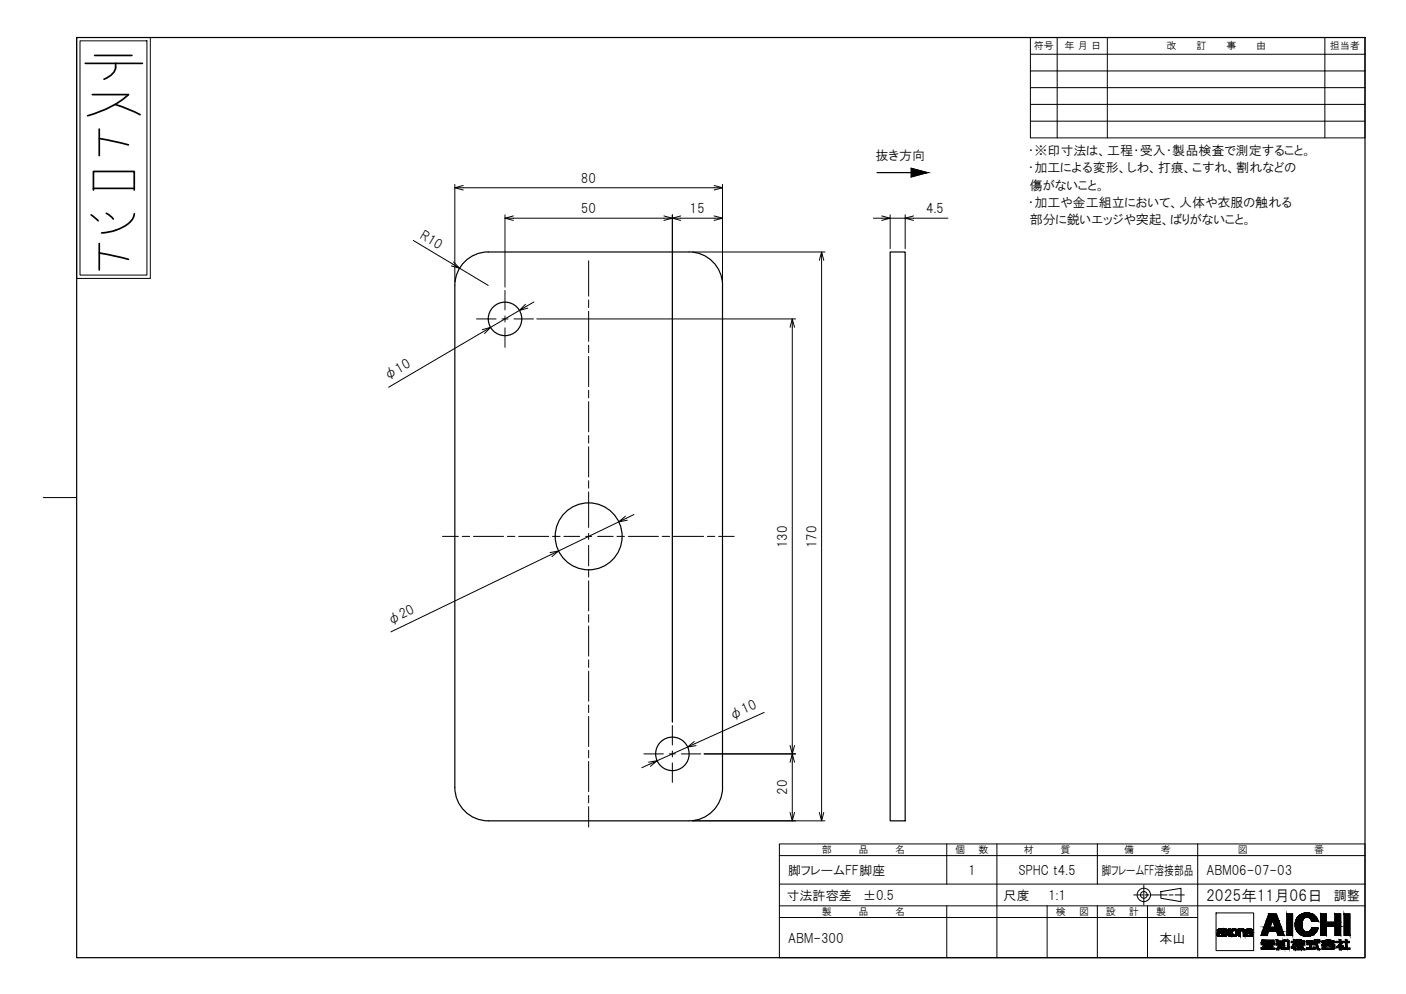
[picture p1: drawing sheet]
<svg xmlns="http://www.w3.org/2000/svg" width="420mm" height="297mm" viewBox="0 0 420 297" stroke-linecap="round" stroke-linejoin="round" font-family="sans-serif">
<defs><g id="words">
<text font-size="4.5" x="360.4" y="269.2">2025年11月06日</text>
<g font-size="3.9">
<text x="261.6" y="47.7">抜き方向</text>
<text x="307.2" y="46.4">・※印寸法は、工程・受入・製品検査で測定すること。</text>
<text x="307.2" y="51.5">・加工による変形、しわ、打痕、こすれ、割れなどの</text>
<text x="173.6" y="54.6">80</text>
<text x="307.8" y="56.7">傷がないこと。</text>
<text x="173.6" y="63.7">50</text>
<text x="206" y="63.7">15</text>
<text x="276.8" y="63.7">4.5</text>
<text x="307.2" y="61.9">・加工や金工組立において、人体や衣服の触れる</text>
<text x="125.4" y="71.2" transform="rotate(31 125.4 71.2)">R10</text>
<text x="307.7" y="67">部分に鋭いエッジや突起、ばりがないこと。</text>
<text x="115.7" y="113.6" transform="rotate(-30 115.7 113.6)">φ10</text>
<text x="235.3" y="163.8" transform="rotate(-90 235.3 163.8)">130</text>
<text x="244" y="163.8" transform="rotate(-90 244 163.8)">170</text>
<text x="116.6" y="186.7" transform="rotate(-26 116.6 186.7)">φ20</text>
<text x="218.7" y="215" transform="rotate(-24 218.7 215)">φ10</text>
<text x="235.3" y="237.6" transform="rotate(-90 235.3 237.6)">20</text>
<text x="235.4" y="261.4">脚フレームFF脚座</text>
<text x="289.3" y="261.4">1</text>
<text x="304.4" y="261.4">SPHC t4.5</text>
<text x="329.1" y="261.3">脚フレームFF溶接部品</text>
<text x="360.4" y="261.4">ABM06-07-03</text>
<text x="235" y="268.8">寸法許容差</text>
<text x="257.9" y="268.9">±0.5</text>
<text x="299.9" y="268.9">尺度</text>
<text x="313.2" y="268.9">1:1</text>
<text x="398.6" y="268.8">調整</text>
<text x="235.4" y="281.7">ABM-300</text>
<text x="346.5" y="281.7">本山</text>
</g>
<g font-size="3">
<text x="308.9" y="14.8">符号</text>
<text x="318.1" y="14.8">年 月 日</text>
<text x="348.6" y="14.8">改　　　訂　　　事　　　由</text>
<text x="397.4" y="14.8">担当者</text>
<text x="245.6" y="255">部　　　　品　　　　名</text>
<text x="285.4" y="255">個　　数</text>
<text x="306" y="255">材　　　　質</text>
<text x="336" y="255">備　　　　考</text>
<text x="369.9" y="255">図　　　　　　　　　　番</text>
<text x="245.6" y="273.5">製　　　　品　　　　名</text>
<text x="315.5" y="273.5">検　　図</text>
<text x="330.4" y="273.5">設　　計</text>
<text x="345.5" y="273.5">製　　図</text>
</g>
</g></defs>
<!-- layer: Vg -->
<path d="M22.9 11.2h385v275h-385z" fill="none" stroke="#000" stroke-width=".36"/>
<g fill="none" stroke="#000" stroke-width=".3">
<path d="M22.9 11.2h22v72h-22zM23.9 12.2h20v70h-20zM307.9 11.2h100v5h-100zM307.9 16.2v5M315.9 11.2v30M330.9 11.2v30M395.9 11.2v30M407.9 16.2v5h-100v5M407.9 21.2v5h-100v5M407.9 26.2v5h-100v5M407.9 31.2v5h-100v5h100v-5M12.9 148.7h10"/>
<path d="M232.9 252.2h175v34h-175zM232.9 255.7h175M282.9 252.2v12M297.9 252.2v34M327.9 252.2v12M357.9 252.2v34M232.9 264.2h175M232.9 270.7h175M232.9 274.2h125M282.9 270.7v15.5M312.9 270.7v15.5M327.9 270.7v15.5"/>
<path d="M338.8 267.4h2.8M341.8 264.4v6M342.2 267.4h1.2M342.9 270.7v15.5M344 267.4h4.7M346.9 266.4l6-1v4l-6-1zM349.4 267.4h1.1M351.2 267.4h2.7M363.4 272.8h11.2v11.3h-11.2zM364 277.8l.5-.2a.87 .87 0 0 1 1.3 .7v1.5h-1.4a.6 .6 0 0 1-.6-.5 .6 .6 0 0 1 .4-.7l1-.2a.46 .46 0 0 0-.4-.6 .46 .46 0 0 0-.5 .5h-.5zM365.3 279.2v-.4l-.8 .1-.2 .3 .2 .3M365.3 279.2l-.8 .4"/>
<path d="M365.9 277.6h.6l.3 .5 .3-.5h.7l-.7 1 .7 1.2h-.6l-.4-.6-.4 .6h-.6l.7-1.2zM368.5 278.1a.62 .62 0 0 1 .8 .6 .62 .62 0 0 1-.8 .6l-.2-.5zM370.1 277.6h.5v.3a.76 .76 0 0 1 .9-.3 .76 .76 0 0 1 .5 .7v1.5h-.5v-1.3l-.4-.4-.4 .4-.1 1.3h-.5zM372.8 278.6a.6 .6 0 0 0-.5 .7 .6 .6 0 0 0 .6 .5M372.9 279l.9-.2v.4l-.8 .3-.2-.1zM373 277.6a.89 .89 0 0 1 1.3 .7v1.5h-.5M373.1 277.6l-.7 .4-.1 .3h.5a.46 .46 0 0 1 .5-.4 .46 .46 0 0 1 .4 .5l-.9 .2M373.8 279.8h-.9M379.2 273.1h2.2l2.4 6.5h-1.9l-.4-1.3h-2.4l-.4 1.3h-1.9zM380.3 275.1l.7 2h-1.4zM384.5 273.1h1.8v6.5h-1.8zM393.9 275.3h-1.9a1.49 1.49 0 0 0-1.7-1.2 1.49 1.49 0 0 0-1.2 1.7 1.94 1.94 0 0 0 1.9 2.7l.6-.5 .4-.7h1.9"/>
<path d="M393.9 275.3a3.5 3.5 0 0 0-5.4-1.8 3.5 3.5 0 0 0 0 5.7 3.5 3.5 0 0 0 5.4-1.9M394.6 273.1h1.8v2.5h2.5v-2.5h1.7v6.5h-1.7v-2.8h-2.5v2.8h-1.8zM401.6 273.1h1.8v6.5h-1.8zM377 280.9h3.7v.3h-.6v.2l.8 .2v.7h-.5v-.5h-.3v.3h-.4v-.3h-.3v.3l-.7-.3v.4h1.5v.2h-1.8l-.2-.6h-.8v.5h-.5v-.7l.7-.2v-.2h-.6zM377.6 282.1l.5-.2v.4h-.5zM377.6 282.6h2.6l.2 .3-.5 .4h1v.4h-3v-.4h.8l-.5-.4h-.3l-.4 .8h-.6v-.4h.3zM378.1 281.2h.5v.2h-.5zM378.7 282.8l1 .1-.5 .3zM379.1 281.2h.5v.2h-.5zM381.4 280.8h.5v.4h1.3v.4h-.5v.5h.5v.3h-.3l.3 .9h.2v-2.2l1.6-.2 .2 .2v2.5l-1.6 .1-.4-.3v.3h-.3l-.5-.8-.3 .9h-.7v-.4h.3l.4-.6v-.4h-.7v-.3h.8v-.5l-.8-.2zM383.9 281.3h.8v2h-.8zM385.9 281.3h.7v-.5h.5v.5h.5v-.5h.5v.4h.3v-.4h.5v.4h1v.4h-1v.3h1v.4h-.7l.4 1.1h.3v.4h-.6l-.4-1v1h-.5v-1l-.5 1h-.5v-.4h.3l.4-.8v-.3h-.5v-.4h.8v-.3l-.7-.2-.1 .3h-.5l.5 .7v.5h-.4l-.1-.2v1.1h-.5v-1h-.2v.6h-.5l.7-1.6-.7-.1z"/>
<path d="M390.4 281.2h2.5v-.4h.5v.4h.5v-.4h.5v.6l-.8 .2 .5 1.8h.3v.4l-.8-.1-.5-2.1h-2.7zM390.6 281.9h2.3v.4h-1v1l1.2-.2v.5l-2.7 .1v-.4h1v-1h-.8zM394.9 281.3l2.3-.5 1.7 .5v.4a4.4 4.4 0 0 0-4 0zM394.9 282.3h4v.4h-2.7l-.3 .6h2l-.2-.5h.7l.3 .8-3.5 .1-.1-.4 .4-.6h-.6zM395.2 281.7h3.4v.4h-3.4zM399.4 281.3h.8v-.5h.5v.5h.5l-.5 1.1 .7 .3v.4l-.7-.2v.9h-.5v-.9l-.8 .3v-.4h.3l.9-1.1h-1.2zM401.4 281.3h.7v-.5h.5v.5h.6v.4h-.6v1.6h.8v.4h-2.3v-.4h1v-1.6h-.7z"/>
<circle cx="341.8" cy="267.4" r="2"/>
<circle cx="341.8" cy="267.4" r="1.01"/>
<circle cx="368.8" cy="278.7" r="1.13"/>
</g>
<g fill="none" stroke="#000" stroke-width=".51">
<path d="M25.5 18.9h17.1M28.3 16.6h11.1M34.6 18.9v1.1M27.6 28.3h10.8a29.5 29.5 0 0 1-12.2 6.3M29.7 38.6v7.9M34.6 31.3l3.4 1.2 3.9 1.8M34.6 20a4.7 4.7 0 0 1-3.5 3.7M27.9 56.8v-5.6h12.2v5.6M27.9 56.3h12.2M29.7 41.4l8.7 1.9M27.2 64.2l2.1 1.8M29.7 72.8v7.9"/>
<path d="M29.7 75.6l8.7 1.9M31.8 63.7l1 .7 1.1 1.1M34.6 68.8l-4.2 .8M40.1 63.9a6.2 6.2 0 0 1-4.5 4.5l-1 .4"/>
</g>
<g fill="#000" stroke="#000" stroke-width=".3">
<path d="M368.7 277.6h.2zM368.7 279.8h.2zM371.2 277.6h.2zM387.6 278.2h2.1zM387.6 274.4h2.1zM388.5 279.1h4.1zM388.5 273.5h4.1zM388.6 279.3h3.8zM388.7 273.4h3.7zM388.9 279.4h3.2zM389 273.2h3.1zM389.7 279.7h1.7z"/>
<path d="M389.7 272.9h1.7zM390.1 279.8h.8zM390.2 272.8h.7zM390.4 279.8h.3zM390.4 279.8h.2z"/>
<path d="M363.8 279.1h.5zM363.8 279.1h.5z"/>
<path d="M363.8 279.2h.5zM363.8 279.2h.5z"/>
<path d="M363.8 279.2h.5zM363.8 279.2h.5z"/>
<path d="M363.8 279.3h.5zM363.8 279.3h.5z"/>
<path d="M363.8 279.3h.5zM363.8 279.3h.5z"/>
<path d="M363.8 278.2h.5zM363.8 278.2h.5z"/>
<path d="M363.8 278.3h.5zM363.8 278.3h.5z"/>
<path d="M363.8 279h.6zM363.8 279h.6z"/>
<path d="M363.8 279.4h.5zM363.8 279.4h.5z"/>
<path d="M363.8 278.2h.5zM363.8 278.2h.5z"/>
<path d="M363.8 279.5h.5zM363.8 279.5h.5z"/>
<path d="M363.8 279.5h.6zM363.8 279.5h.6z"/>
<path d="M363.9 279.5h.6zM363.9 279.5h.6z"/>
<path d="M363.9 279.6h1.9zM363.9 279.6h1.9z"/>
<path d="M363.9 277.9h1.8zM363.9 277.9h1.8z"/>
<path d="M364 279.7h1.2zM364 279.7h1.2z"/>
<path d="M364.1 279.7h1.1zM364.1 279.7h1.1z"/>
<path d="M364.1 279.8h1.1zM364.1 279.8h1.1z"/>
<path d="M364.2 279.8h.9zM364.2 279.8h.9z"/>
<path d="M363.8 279.2h.5zM363.8 279.2h.5z"/>
<path d="M363.8 279.2h.5zM363.8 279.2h.5z"/>
<path d="M363.8 279.2l.5 .1zM363.8 279.2l.5 .1z"/>
<path d="M363.8 279.3h.5zM363.8 279.3h.5z"/>
<path d="M363.8 279.1h.5zM363.8 279.1h.5z"/>
<path d="M363.8 279.1l.5 .1zM363.8 279.1l.5 .1z"/>
<path d="M363.8 279.2h.5zM363.8 279.2h.5z"/>
<path d="M363.8 279.3l.5 .1zM363.8 279.3l.5 .1z"/>
<path d="M363.8 279.4h.5zM363.8 279.4h.5z"/>
<path d="M363.8 278.2h.5zM363.8 278.2h.5z"/>
<path d="M363.8 278.2l.5 .1zM363.8 278.2l.5 .1z"/>
<path d="M363.8 278.3h.5zM363.8 278.3h.5z"/>
<path d="M363.8 279.1h.5zM363.8 279.1h.5z"/>
<path d="M363.8 279.4h.5zM363.8 279.4h.5z"/>
<path d="M363.8 278.2h.5zM363.8 278.2h.5z"/>
<path d="M363.8 279.1h.5zM363.8 279.1h.5z"/>
<path d="M363.8 279.1h.5zM363.8 279.1h.5z"/>
<path d="M363.8 279.4h.5zM363.8 279.4h.5z"/>
<path d="M363.8 279.4h.5zM363.8 279.4h.5z"/>
<path d="M363.8 279.4l.5 .1zM363.8 279.4l.5 .1z"/>
<path d="M363.8 278.1h.5zM363.8 278.1h.6z"/>
<path d="M363.8 278.1h.5zM363.8 278.1h.5z"/>
<path d="M363.8 278.1h.5zM363.8 278.1l.5 .1z"/>
<path d="M363.8 279h.5zM363.8 279l.5 .1z"/>
<path d="M363.8 279.5h.6zM363.8 279.5h.6z"/>
<path d="M363.8 279h.6zM363.8 279h.5z"/>
<path d="M363.8 279.5h.6zM363.8 279.5h.6z"/>
<path d="M363.8 278.1h.6zM363.8 278.1h.6z"/>
<path d="M363.8 278.1h.6zM363.8 278.1h.6z"/>
<path d="M363.8 279h.6zM363.8 279h.6z"/>
<path d="M363.8 278h.6zM363.8 278l.6 .1z"/>
<path d="M363.8 279h.6zM363.8 279h.6z"/>
<path d="M363.8 279h.6zM363.8 279h.6z"/>
<path d="M363.8 279.5h.6zM363.8 279.5h.6z"/>
<path d="M363.9 278h.5zM363.9 278h.6z"/>
<path d="M363.9 278h.5zM363.9 278h.5z"/>
<path d="M363.8 279h.6zM363.8 279h.7z"/>
<path d="M363.9 279.5h.6zM363.9 279.5h.6z"/>
<path d="M363.9 278h.6zM363.9 278h.6z"/>
<path d="M363.8 278.9h.7zM363.8 278.9l.7 .1z"/>
<path d="M363.9 278h.6zM363.9 278h.6z"/>
<path d="M363.9 278h.6zM363.9 278h.6z"/>
<path d="M363.8 278.9h.7zM363.8 278.9h.7z"/>
<path d="M363.9 279.5h.6zM363.9 279.5h.6z"/>
<path d="M363.9 279.5l.6 .1zM363.9 279.5l.6 .1z"/>
<path d="M363.9 278h.6zM363.9 278h.6z"/>
<path d="M363.9 278h.7zM363.9 278h.6z"/>
<path d="M363.8 278.9h.8zM363.8 278.9h.7z"/>
<path d="M363.9 279.6h.7zM363.9 279.6h.7z"/>
<path d="M363.9 278h.7zM363.9 278h.7z"/>
<path d="M363.9 279.6h.7zM363.9 279.6h.7z"/>
<path d="M363.9 277.9h.7zM363.9 277.9h.8z"/>
<path d="M363.9 277.9h.7zM363.9 277.9l.7 .1z"/>
<path d="M363.9 279.6h.8zM363.9 279.6h.8z"/>
<path d="M363.9 278.9h.9zM363.9 278.9h.7z"/>
<path d="M363.9 278.8h1zM363.9 278.8l.9 .1z"/>
<path d="M364.3 279.8h.6zM364.3 279.8h.6z"/>
<path d="M364.3 279.8h.6zM364.3 279.8h.6z"/>
<path d="M364.3 279.8h.7zM364.3 279.8h.6z"/>
<path d="M364.3 279.8h.7zM364.3 279.8h.7z"/>
<path d="M364.2 279.8h.8zM364.2 279.8h.8z"/>
<path d="M364.2 279.8h.8zM364.2 279.8h.8z"/>
<path d="M364.5 277.6h.6zM364.5 277.6h.6z"/>
<path d="M363.9 278.8h1.1zM363.9 278.8h1z"/>
<path d="M364.2 279.8h.8zM364.2 279.8h.9z"/>
<path d="M364.2 279.8h.8zM364.2 279.8h.8z"/>
<path d="M364.5 277.6h.6zM364.5 277.6h.6z"/>
<path d="M364.5 277.6h.7zM364.4 277.6h.8z"/>
<path d="M364.2 279.8h.9zM364.2 279.8h.9z"/>
<path d="M364.1 279.8h1.1zM364.1 279.8h1z"/>
<path d="M364.4 277.6h.8zM364.3 277.6h.9z"/>
<path d="M363.9 278.8h1.3zM363.9 278.8h1.1z"/>
<path d="M364.1 279.7h1.1zM364.1 279.7l1.1 .1z"/>
<path d="M364.3 277.6h1zM364.3 277.6h1z"/>
<path d="M365.2 278.4h.6zM365.2 278.4h.6z"/>
<path d="M365.2 278.2h.5zM365.2 278.2h.5z"/>
<path d="M364 279.7h1.2zM364 279.7h1.2z"/>
<path d="M364.3 277.6h1zM364.2 277.6h1.1z"/>
<path d="M365.3 278.2h.5zM365.3 278.2h.5z"/>
<path d="M365.3 278.3h.5zM365.3 278.3h.5z"/>
<path d="M365.3 278.3h.5zM365.3 278.3h.5z"/>
<path d="M365.3 278.3h.5zM365.3 278.3h.5z"/>
<path d="M365.3 278.8h.5zM365.3 278.8h.5z"/>
<path d="M364 278.8h1.3zM364 278.8h1.3z"/>
<path d="M364 278.8h1.3zM363.9 278.8h1.3z"/>
<path d="M364 279.7h1.3zM364 279.7h1.2z"/>
<path d="M365.3 279.8h.5zM365.3 279.8h.5z"/>
<path d="M364.2 277.6l1.2 .1zM364.2 277.7h1.2z"/>
<path d="M364.2 277.7h1.2zM364.2 277.7h1.2z"/>
<path d="M364.2 277.7h1.2zM364.1 277.7h1.3z"/>
<path d="M364.1 277.7h1.4zM364.1 277.7h1.4z"/>
<path d="M364.1 277.7l1.4 .1zM364 277.8h1.5z"/>
<path d="M364 277.8h1.6zM364 277.8h1.6z"/>
<path d="M364 277.8h1.6zM364 277.8h1.6z"/>
<path d="M364 277.8l1.6 .1zM364 277.8l1.6 .1z"/>
<path d="M363.9 277.9h1.8zM363.9 277.9h1.8z"/>
<path d="M364.9 277.9h.8zM364.9 277.9h.8z"/>
<path d="M364.9 277.9l.8 .1zM364.9 277.9l.8 .1z"/>
<path d="M365 278h.7zM365 278h.7z"/>
<path d="M365 278h.7zM365 278h.7z"/>
<path d="M365 278h.7zM365 278h.7z"/>
<path d="M365 278h.7zM365 278h.7z"/>
<path d="M365.1 278h.6zM365.1 278h.6z"/>
<path d="M365.1 278h.6zM365.1 278h.6z"/>
<path d="M365.1 278h.6zM365.1 278h.6z"/>
<path d="M365.1 278h.6zM365.1 278h.6z"/>
<path d="M365.2 278l.5 .1zM365.2 278l.5 .1z"/>
<path d="M365.2 278.1h.5zM365.2 278.1h.5z"/>
<path d="M365.2 278.1h.5zM365.2 278.1h.5z"/>
<path d="M365.2 278.1h.5zM365.2 278.1h.5z"/>
<path d="M365.2 278.1h.5zM365.2 278.1h.5z"/>
<path d="M365.2 278.1l.5 .1zM365.2 278.1l.5 .1z"/>
<path d="M365.2 278.2h.6zM365.2 278.2h.6z"/>
<path d="M365.3 278.2h.5zM365.3 278.2h.5z"/>
<path d="M365.3 278.2l.5 .1zM365.3 278.2l.5 .1z"/>
<path d="M365.3 278.3h.5zM365.3 278.3h.5z"/>
<path d="M365.3 278.3h.5zM365.3 278.3h.5z"/>
<path d="M365.3 278.3l.5 .1zM365.3 278.3l.5 .1z"/>
<path d="M365.3 278.4h.5zM365.2 278.4h.6z"/>
<path d="M365.2 278.4h.6zM365.2 278.4h.6z"/>
<path d="M365.2 278.4h.6zM365.2 278.4h.6z"/>
<path d="M365.2 278.4l.6 .2v-.2zM364.2 278.6l1-.2 .6 .2z"/>
<path d="M364.2 278.6h1.6zM364.2 278.6h1.6z"/>
<path d="M364.2 278.6l1.6 .1zM364.2 278.7h1.6z"/>
<path d="M364.2 278.7h1.6zM364.1 278.7h1.7z"/>
<path d="M364.1 278.7h1.7zM364.1 278.7h1.7z"/>
<path d="M364.1 278.7h1.7zM364 278.7h1.8z"/>
<path d="M364 278.7h1.8zM364 278.7h1.8z"/>
<path d="M364 278.7l1.8 .1zM364 278.7l1.8 .1z"/>
<path d="M365.3 278.8l.5 .4v-.4zM365.3 278.8l.5 .4h-.5z"/>
<path d="M365.3 279.2l.5 .1zM365.3 279.2l.5 .1z"/>
<path d="M365.2 279.3h.6zM365.2 279.3h.6z"/>
<path d="M365.2 279.3l.6 .1zM365.2 279.3l.6 .1z"/>
<path d="M365.2 279.4h.6zM365.1 279.4h.7z"/>
<path d="M365.1 279.4h.7zM365.1 279.4h.7z"/>
<path d="M365.1 279.4l.7 .1zM365 279.5h.8z"/>
<path d="M365 279.5h.8zM365 279.5h.8z"/>
<path d="M365 279.5h.8zM365 279.5h.8z"/>
<path d="M365 279.5h.8zM364.9 279.5h.9z"/>
<path d="M364.9 279.5h.9zM364.9 279.5h.9z"/>
<path d="M364.9 279.5h.9zM364.8 279.5h1z"/>
<path d="M364.8 279.5l1 .1zM364.8 279.6h1z"/>
<path d="M364.8 279.6h1zM364.7 279.6h1.1z"/>
<path d="M364.7 279.6h1.1zM364.7 279.6h1.1z"/>
<path d="M363.9 279.6h1.9zM363.9 279.6h1.9z"/>
<path d="M363.9 279.6h1.9zM363.9 279.6h1.9z"/>
<path d="M363.9 279.6h1.9zM363.9 279.6h1.9z"/>
<path d="M363.9 279.6h1.9zM363.9 279.6h1.9z"/>
<path d="M364 279.6l1.8 .1zM364 279.6l1.8 .1z"/>
<path d="M364 279.7h1.8zM364 279.7h1.8z"/>
<path d="M364 279.7h1.8zM364 279.7h1.8z"/>
<path d="M365.3 279.7h.5zM365.3 279.7h.5z"/>
<path d="M365.3 279.7h.5zM365.3 279.7h.5z"/>
<path d="M365.3 279.7l.5 .1zM365.3 279.7l.5 .1z"/>
<path d="M365.3 279.8h.5zM365.3 279.8h.5z"/>
<path d="M365.9 277.6l.9 .5-.3-.5zM365.9 277.6l.9 .5h-.6z"/>
<path d="M366.2 279.2h.6zM366.2 279.2h.6z"/>
<path d="M366.2 279.2l.2 .6 .4-.6zM366.2 279.2l.2 .6h-.6z"/>
<path d="M366.5 278.6l.9 .6-.3-.6zM366.5 278.6l.9 .6h-1.2z"/>
<path d="M366.2 278.1l.9 .5 .3-.5zM366.2 278.1l.9 .5h-.6z"/>
<path d="M366.8 279.2h.6zM366.8 279.2h.6z"/>
<path d="M366.8 279.2l1 .6-.4-.6zM366.8 279.2l1 .6h-.6z"/>
<path d="M367.7 278.5h.6zM367.7 278.5h.6z"/>
<path d="M367.7 278.6h.6zM367.7 278.6h.6z"/>
<path d="M367.7 278.6h.6zM367.7 278.6h.6z"/>
<path d="M367.7 278.8h.6zM367.7 278.8h.6z"/>
<path d="M367.7 278.8h.6zM367.7 278.8h.6z"/>
<path d="M367.7 278.9h.6zM367.7 278.9h.6z"/>
<path d="M367.7 278.4h.6zM367.7 278.4h.6z"/>
<path d="M367.7 278.9h.6zM367.7 278.9h.6z"/>
<path d="M367.7 278.4h.6zM367.7 278.4h.6z"/>
<path d="M367.7 279h.6zM367.7 279h.6z"/>
<path d="M367.7 278.3h.6zM367.7 278.3h.6z"/>
<path d="M367.7 279.1h.6zM367.7 279.1h.6z"/>
<path d="M367.7 278.2h.7zM367.7 278.2h.7z"/>
<path d="M367.1 277.6l.3 .5 .4-.5zM367.1 277.6l.3 .5h-.6z"/>
<path d="M367.8 278.1h.6zM367.8 278.1h.6z"/>
<path d="M367.8 279.2h.6zM367.8 279.2h.6z"/>
<path d="M367.8 278.1h.7zM367.8 278.1h.7z"/>
<path d="M367.8 279.3h.7zM367.8 279.3h.7z"/>
<path d="M367.9 278h.8zM367.9 278h.8z"/>
<path d="M367.9 279.4h.8zM367.9 279.4h.8z"/>
<path d="M367.7 278.6h.6zM367.7 278.6h.6z"/>
<path d="M367.7 278.6l.6 .1zM367.7 278.6l.6 .1zM367.7 278.7h.6zM367.7 278.7h.6z"/>
<path d="M367.7 278.7l.6 .1zM367.7 278.7l.6 .1z"/>
<path d="M367.7 278.8h.6zM367.7 278.8h.6z"/>
<path d="M367.7 278.8l.6 .1zM367.7 278.8l.6 .1z"/>
<path d="M367.7 278.4l.6 .1zM367.7 278.4l.6 .1z"/>
<path d="M367.7 278.5h.6zM367.7 278.5l.6 .1z"/>
<path d="M367.7 278.9h.6zM367.7 278.9h.6z"/>
<path d="M367.7 278.9l.6 .1zM367.7 278.9l.6 .1z"/>
<path d="M367.7 278.4h.6zM367.7 278.4h.6z"/>
<path d="M367.7 279l.6 .1zM367.7 279l.6 .1z"/>
<path d="M367.7 278.3h.6zM367.7 278.3l.6 .1z"/>
<path d="M367.7 279.1h.7zM367.7 279.1h.7z"/>
<path d="M367.7 278.2h.7zM367.7 278.2l.6 .1z"/>
<path d="M367.7 279.1h.7zM367.7 279.1h.7z"/>
<path d="M367.7 279.1l.7 .1zM367.7 279.1l.7 .1z"/>
<path d="M367.8 278.2h.6zM367.8 278.2h.6z"/>
<path d="M367.8 278.2h.6zM367.8 278.2h.6z"/>
<path d="M367.8 279.2h.6zM367.8 279.2h.6z"/>
<path d="M367.8 279.2h.6zM367.8 279.2h.6z"/>
<path d="M367.8 278.2h.6zM367.8 278.2h.6z"/>
<path d="M367.8 279.2h.6zM367.8 279.2h.6z"/>
<path d="M367.8 278.1h.6zM367.8 278.2h.6z"/>
<path d="M367.8 279.2l.7 .1zM367.8 279.2l.7 .1z"/>
<path d="M367.8 278.1h.7zM367.8 278.1h.6z"/>
<path d="M367.8 279.3h.7zM367.8 279.3h.7z"/>
<path d="M367.8 278.1h.7zM367.8 278.1h.7z"/>
<path d="M367.8 279.3h.7zM367.8 279.3h.7z"/>
<path d="M367.8 278.1h.7zM367.8 278.1h.7z"/>
<path d="M367.8 279.3l.7 .1zM367.8 279.3l.7 .1z"/>
<path d="M367.8 278h.7zM367.8 278l.7 .1z"/>
<path d="M367.8 279.4h.8zM367.8 279.4h.8z"/>
<path d="M367.9 278h.7zM367.9 278h.7z"/>
<path d="M367.9 278h.7zM367.9 278h.6z"/>
<path d="M367.9 279.4h.7zM367.9 279.4h.7z"/>
<path d="M367.9 279.4h.7zM367.9 279.4h.7z"/>
<path d="M367.9 278h.7zM367.9 278h.7z"/>
<path d="M367.9 278h.7zM367.9 278h.7z"/>
<path d="M367.9 279.4h.7zM367.9 279.4h.7z"/>
<path d="M367.9 279.4h.8zM367.9 279.4h.8z"/>
<path d="M367.9 278h.8zM367.9 278h.8z"/>
<path d="M367.9 278h.8zM367.9 278h.7z"/>
<path d="M367.9 279.4h.8zM367.9 279.4h.8z"/>
<path d="M367.9 278h.8zM367.9 278h.9z"/>
<path d="M367.9 279.4h.9zM367.9 279.4h.9z"/>
<path d="M368.7 277.6h.2zM368.6 277.6h.3z"/>
<path d="M368.9 278h.7zM368.9 278h.7z"/>
<path d="M368.9 279.4h.7zM368.9 279.4h.7z"/>
<path d="M368.6 277.6h.4zM368.5 277.6h.5z"/>
<path d="M368.6 279.8h.3zM368.6 279.8h.3z"/>
<path d="M368.5 277.6h.5zM368.5 277.6h.5z"/>
<path d="M368.5 279.8h.5zM368.5 279.8h.4z"/>
<path d="M368.5 277.6h.6zM368.4 277.6h.7z"/>
<path d="M368.5 279.8h.5zM368.5 279.8h.5z"/>
<path d="M368.4 277.6h.8zM368.3 277.6h.9z"/>
<path d="M368.4 279.8h.7zM368.4 279.8h.6z"/>
<path d="M369.1 278.1h.6zM369.1 278.1h.6z"/>
<path d="M369.1 279.2h.6zM369.1 279.2h.6z"/>
<path d="M368.3 277.6l.9 .1zM368.3 277.7h.9z"/>
<path d="M368.3 279.7h.9zM368.3 279.7l.8 .1z"/>
<path d="M369.2 278.2h.6zM369.2 278.2h.6z"/>
<path d="M369.2 278.3h.6zM369.2 278.3h.6z"/>
<path d="M369.2 279.1h.6zM369.2 279.1h.6z"/>
<path d="M368.3 277.7h1zM368.2 277.7h1.1z"/>
<path d="M369.2 278.4h.7zM369.2 278.4h.7z"/>
<path d="M369.2 279h.7zM369.2 279h.7z"/>
<path d="M368.3 279.7h.9zM368.3 279.7h.9z"/>
<path d="M369.3 278.5h.6zM369.3 278.5h.6z"/>
<path d="M369.3 278.6h.6zM369.3 278.6h.6z"/>
<path d="M369.3 278.8h.6zM369.3 278.8h.6z"/>
<path d="M369.3 278.9h.6zM369.3 278.9h.6z"/>
<path d="M369.3 278.6h.6zM369.3 278.6h.6z"/>
<path d="M369.3 278.8h.6zM369.3 278.8h.6z"/>
<path d="M368.2 277.7h1.1zM368.2 277.7h1.1z"/>
<path d="M368.2 279.7h1.1zM368.2 279.7h1z"/>
<path d="M368.2 277.7l1.2 .1zM368.2 277.7l1.2 .1z"/>
<path d="M368.2 279.6h1.1zM368.2 279.6l1.1 .1z"/>
<path d="M368.1 277.8h1.4zM368.1 277.8h1.4z"/>
<path d="M368.1 279.6h1.3zM368.1 279.6h1.2z"/>
<path d="M368.1 277.8h1.4zM368.1 277.8h1.4z"/>
<path d="M368.1 279.6h1.4zM368.1 279.6h1.3z"/>
<path d="M368 277.8l1.6 .1zM368 277.8l1.6 .1z"/>
<path d="M368 279.5h1.5zM368 279.5l1.5 .1z"/>
<path d="M368 277.9h1.6zM368 277.9h1.6z"/>
<path d="M368 279.5h1.6zM368 279.5h1.5z"/>
<path d="M367.9 277.9l1.7 .1zM367.9 277.9l1.7 .1z"/>
<path d="M367.9 279.5h1.7zM367.9 279.5h1.7z"/>
<path d="M368.8 278h.8zM368.8 278h.8z"/>
<path d="M367.9 279.4h1.7zM367.9 279.4l1.7 .1z"/>
<path d="M368.8 278h.8zM368.8 278h.8z"/>
<path d="M368.9 278h.7zM368.9 278h.7z"/>
<path d="M368.9 278h.8zM368.9 278h.8z"/>
<path d="M368.9 279.4h.7zM368.9 279.4h.7z"/>
<path d="M368.9 279.4h.7zM368.8 279.4h.8z"/>
<path d="M368.8 279.4h.8zM368.8 279.4h.8z"/>
<path d="M368.9 278h.8zM368.9 278h.8z"/>
<path d="M369 278h.7zM369 278h.7z"/>
<path d="M369 279.4h.7zM368.9 279.4h.8z"/>
<path d="M368.9 279.4h.8zM368.9 279.4h.7z"/>
<path d="M369 278h.7zM369 278h.7z"/>
<path d="M369 278l.7 .1zM369 278l.7 .1z"/>
<path d="M369 279.4h.7zM369 279.4h.7z"/>
<path d="M369 279.4h.7zM369 279.4h.7z"/>
<path d="M369 278.1h.7zM369 278.1h.7z"/>
<path d="M369.1 278.1h.6zM369.1 278.1h.6z"/>
<path d="M369.1 279.3h.6zM369.1 279.3h.6z"/>
<path d="M369 279.3h.7zM369 279.3l.7 .1z"/>
<path d="M369.1 278.1h.6zM369.1 278.1h.6z"/>
<path d="M369.1 278.1h.6zM369.1 278.1h.6z"/>
<path d="M369.1 279.3h.6zM369.1 279.3h.6z"/>
<path d="M369.1 279.3h.6zM369.1 279.3h.6z"/>
<path d="M369.1 278.1l.7 .1zM369.1 278.1l.7 .1z"/>
<path d="M369.1 279.2h.6zM369.1 279.2l.6 .1z"/>
<path d="M369.2 278.2h.6zM369.2 278.2h.6z"/>
<path d="M369.2 278.2h.6zM369.2 278.2h.6z"/>
<path d="M369.2 279.2h.6zM369.2 279.2h.6z"/>
<path d="M369.2 279.2h.6zM369.2 279.2h.5z"/>
<path d="M369.2 278.2h.6zM369.2 278.2h.6z"/>
<path d="M369.2 279.2h.6zM369.2 279.2h.6z"/>
<path d="M369.2 278.2l.6 .1zM369.2 278.2l.6 .1z"/>
<path d="M369.2 279.1h.6zM369.2 279.1h.6z"/>
<path d="M369.2 279.1h.6zM369.2 279.1l.6 .1z"/>
<path d="M369.2 278.3l.7 .1zM369.2 278.3l.7 .1z"/>
<path d="M369.2 279.1h.6zM369.2 279.1h.6z"/>
<path d="M369.2 278.4h.7zM369.2 278.4h.7z"/>
<path d="M369.2 278.4h.7zM369.2 278.4h.7z"/>
<path d="M369.2 278.9l.7 .1zM369.2 278.9l.7 .1z"/>
<path d="M369.2 279h.7zM369.2 279l.6 .1z"/>
<path d="M369.3 278.4l.6 .1zM369.3 278.4l.6 .1z"/>
<path d="M369.3 278.5l.6 .1zM369.3 278.5l.6 .1z"/>
<path d="M369.3 278.9h.6zM369.3 278.9h.6z"/>
<path d="M369.3 278.9h.6zM369.2 278.9h.7z"/>
<path d="M369.3 278.6h.6zM369.3 278.6h.6z"/>
<path d="M369.3 278.6l.6 .1zM369.3 278.6l.6 .1zM369.3 278.7h.6zM369.3 278.7h.6z"/>
<path d="M369.3 278.7l.6 .1zM369.3 278.7l.6 .1z"/>
<path d="M369.3 278.8h.6zM369.3 278.8h.6z"/>
<path d="M369.3 278.8h.6zM369.3 278.8l.6 .1z"/>
<path d="M370.1 278.1h1.9zM370.1 278.1h1.9z"/>
<path d="M370.1 277.6l.5 .3v-.3zM370.1 277.6l.5 .3h-.5z"/>
<path d="M370.1 278.5h.5zM370.1 278.5h.5z"/>
<path d="M370.1 278.5l.5 1.3v-1.3zM370.1 278.5l.5 1.3h-.5z"/>
<path d="M370.1 278.4h.6zM370.1 278.4h.6z"/>
<path d="M370.1 278.4h.6zM370.1 278.4l.5 .1z"/>
<path d="M370.1 278.3l.6 .1zM370.1 278.3l.6 .1z"/>
<path d="M370.1 278.4h.6zM370.1 278.4h.6z"/>
<path d="M370.1 278.3h.6zM370.1 278.3h.6z"/>
<path d="M370.1 278.2h.6zM370.1 278.2l.6 .1z"/>
<path d="M370.1 278.2h.6zM370.1 278.2h.6z"/>
<path d="M370.1 278.2h.7zM370.1 278.2h.6z"/>
<path d="M370.1 278.2h.7zM370.1 278.2h.7z"/>
<path d="M370.1 278.1h.7zM370.1 278.1l.7 .1z"/>
<path d="M370.1 278.1h.8zM370.1 278.1h.7z"/>
<path d="M370.1 278.1h.8zM370.1 278.1h.8z"/>
<path d="M370.1 278.1h.9zM370.1 278.1h.9z"/>
<path d="M370.1 278.1h.9zM370.1 278.1h.8z"/>
<path d="M370.1 278.1h.9zM370.1 278.1h1z"/>
<path d="M370.1 278.1h.9zM370.1 278.1h.9z"/>
<path d="M371.2 277.6h.2zM371.1 277.6h.3z"/>
<path d="M371.4 278.2h.6zM371.4 278.2h.6z"/>
<path d="M371.1 277.6h.3zM371.1 277.6h.3z"/>
<path d="M371.1 277.6h.3zM371.1 277.6h.3z"/>
<path d="M371.1 277.6h.4zM371.1 277.6h.4z"/>
<path d="M371.1 277.6h.4zM371.1 277.6h.4z"/>
<path d="M371.1 277.6h.4zM371 277.6h.5z"/>
<path d="M371.5 278.3h.5zM371.5 278.3h.5z"/>
<path d="M371 277.6h.5zM371 277.6h.5z"/>
<path d="M371 277.6h.6zM371 277.6h.6z"/>
<path d="M371 277.6h.6zM371 277.6h.6z"/>
<path d="M371 277.6h.6zM370.9 277.6h.7z"/>
<path d="M370.9 277.6l.7 .1zM370.9 277.6l.7 .1z"/>
<path d="M370.9 277.7h.8zM370.9 277.7h.8z"/>
<path d="M370.9 277.7h.8zM370.9 277.7h.8z"/>
<path d="M370.9 277.7h.8zM370.9 277.7h.8z"/>
<path d="M370.8 277.7h.9zM370.8 277.7h.9z"/>
<path d="M370.8 277.7h.9zM370.8 277.7h.9z"/>
<path d="M370.8 277.7h1zM370.8 277.7h1z"/>
<path d="M370.8 277.7l1 .1zM370.8 277.7l1 .1z"/>
<path d="M370.8 277.8h1zM370.8 277.8h1z"/>
<path d="M370.7 277.8h1.1zM370.7 277.8h1.1z"/>
<path d="M370.7 277.8h1.1zM370.7 277.8h1.1z"/>
<path d="M370.7 277.8h1.1zM370.7 277.8h1.1z"/>
<path d="M370.7 277.8h1.2zM370.7 277.8h1.2z"/>
<path d="M370.7 277.8l1.2 .1zM370.7 277.8l1.2 .1z"/>
<path d="M370.7 277.9h1.2zM370.7 277.9h1.2z"/>
<path d="M370.1 277.9h1.8zM370.1 277.9h1.8z"/>
<path d="M370.1 277.9l1.8 .1zM370.1 277.9l1.8 .1z"/>
<path d="M370.1 278h1.8zM370.1 278h1.8z"/>
<path d="M370.1 278l1.9 .1zM370.1 278l1.9 .1z"/>
<path d="M371.1 278.1h.9zM371.1 278.1h.9z"/>
<path d="M371.1 278.1h.9zM371.1 278.1h.9z"/>
<path d="M371.2 278.1h.8zM371.2 278.1h.8z"/>
<path d="M371.2 278.1h.8zM371.2 278.1h.8z"/>
<path d="M371.2 278.1h.8zM371.2 278.1h.8z"/>
<path d="M371.3 278.1h.7zM371.3 278.1h.7z"/>
<path d="M371.3 278.1h.7zM371.3 278.1h.7z"/>
<path d="M371.3 278.1l.7 .1zM371.3 278.1l.7 .1z"/>
<path d="M371.4 278.2h.6zM371.4 278.2h.6z"/>
<path d="M371.4 278.2h.6zM371.4 278.2h.6z"/>
<path d="M371.4 278.2h.6zM371.4 278.2h.6z"/>
<path d="M371.4 278.2h.6zM371.4 278.2h.6z"/>
<path d="M371.4 278.2l.6 .1zM371.4 278.2l.6 .1z"/>
<path d="M371.4 278.3h.6zM371.4 278.3h.6z"/>
<path d="M371.5 278.3h.5zM371.5 278.3h.5z"/>
<path d="M371.5 278.3l.5 .1zM371.5 278.3l.5 .1z"/>
<path d="M371.5 278.4h.5zM371.5 278.4h.5z"/>
<path d="M371.5 278.4h.5zM371.5 278.4h.5z"/>
<path d="M371.5 278.4l.5 .1zM371.5 278.4l.5 .1z"/>
<path d="M371.5 278.5h.5zM371.5 278.5h.5z"/>
<path d="M371.5 278.5l.5 1.3v-1.3zM371.5 278.5l.5 1.3h-.5z"/>
<path d="M372.3 279.2h.5zM372.3 279.2h.5z"/>
<path d="M372.3 279.2h.5zM372.3 279.2h.5z"/>
<path d="M372.3 279.3h.5zM372.3 279.3h.5z"/>
<path d="M372.3 279.1h.5zM372.3 279.1h.5z"/>
<path d="M372.3 279.3h.5zM372.3 279.3h.5z"/>
<path d="M372.3 279.4h.5zM372.3 279.4h.5z"/>
<path d="M372.3 278.2h.5zM372.3 278.2h.5z"/>
<path d="M372.3 278.2h.5zM372.3 278.2h.5z"/>
<path d="M372.3 278.3h.5zM372.3 278.3h.5z"/>
<path d="M372.3 279.4h.5zM372.3 279.4h.5z"/>
<path d="M372.3 278.1h.6zM372.3 278.1h.6z"/>
<path d="M372.3 279h.6zM372.3 279h.6z"/>
<path d="M372.3 279.5h.6zM372.3 279.5h.6z"/>
<path d="M372.3 279.5h.6zM372.3 279.5h.6z"/>
<path d="M372.4 278h.6zM372.4 278h.6z"/>
<path d="M372.5 279.7h1.8zM372.5 279.7h1.8z"/>
<path d="M372.5 279.7h1.2zM372.5 279.7h1.2z"/>
<path d="M372.6 279.7h1.1zM372.6 279.7h1.1z"/>
<path d="M372.3 279.2h.5zM372.3 279.2h.5z"/>
<path d="M372.3 279.2h.5zM372.3 279.2h.5z"/>
<path d="M372.3 279.2h.5zM372.3 279.2h.5z"/>
<path d="M372.3 279.2l.5 .1zM372.3 279.2l.5 .1z"/>
<path d="M372.3 279.3h.5zM372.3 279.3h.5z"/>
<path d="M372.3 279.3l.5 .1zM372.3 279.3l.5 .1z"/>
<path d="M372.3 278.3h.5zM372.3 278.3h.5z"/>
<path d="M372.3 279.1h.5zM372.3 279.1h.5z"/>
<path d="M372.3 279.1h.5zM372.3 279.1h.5z"/>
<path d="M372.3 279.1h.5zM372.3 279.1l.5 .1z"/>
<path d="M372.3 279.4h.5zM372.3 279.4h.5z"/>
<path d="M372.3 279.4h.5zM372.3 279.4h.5z"/>
<path d="M372.3 278.2h.5zM372.3 278.2h.5z"/>
<path d="M372.3 278.2h.5zM372.3 278.2l.5 .1z"/>
<path d="M372.3 279.1h.5zM372.3 279.1h.5z"/>
<path d="M372.3 279.4h.5zM372.3 279.4h.5z"/>
<path d="M372.3 278.1l.5 .1zM372.3 278.1l.5 .1z"/>
<path d="M372.3 278.2h.5zM372.3 278.2h.5z"/>
<path d="M372.3 279l.5 .1zM372.3 279l.5 .1z"/>
<path d="M372.3 279.1h.5zM372.3 279.1h.5z"/>
<path d="M372.3 279.4l.6 .1zM372.3 279.4l.6 .1z"/>
<path d="M372.3 278.1h.6zM372.3 278.1h.5z"/>
<path d="M372.3 279h.6zM372.3 279h.6z"/>
<path d="M372.3 279h.6zM372.3 279h.5z"/>
<path d="M372.3 279.5h.6zM372.3 279.5h.6z"/>
<path d="M372.3 278.1h.6zM372.3 278.1h.6z"/>
<path d="M372.3 279h.6zM372.3 279h.6z"/>
<path d="M372.3 279.5h.6zM372.3 279.5h.6z"/>
<path d="M372.3 278l.6 .1zM372.3 278l.6 .1z"/>
<path d="M372.3 278.1h.6zM372.3 278.1h.6z"/>
<path d="M372.3 279.5h.6zM372.3 279.5h.6z"/>
<path d="M372.3 279h.6zM372.3 279h.6z"/>
<path d="M372.4 278h.5zM372.3 278h.6z"/>
<path d="M372.3 278h.6zM372.3 278h.6z"/>
<path d="M372.3 279h.6zM372.3 279h.6z"/>
<path d="M372.3 279.5h.7zM372.3 279.5h.7z"/>
<path d="M372.4 278h.6zM372.4 278h.5z"/>
<path d="M372.3 278.9h.7zM372.3 278.9h.7z"/>
<path d="M372.3 278.9h.7zM372.3 278.9l.6 .1z"/>
<path d="M372.4 279.5h.6zM372.4 279.5h.6z"/>
<path d="M372.4 278h.6zM372.4 278h.6z"/>
<path d="M372.4 279.5h.6zM372.4 279.5h.6z"/>
<path d="M372.4 279.5l.6 .1zM372.4 279.5l.6 .1z"/>
<path d="M372.4 278h.6zM372.4 278h.6z"/>
<path d="M372.4 278h.7zM372.4 278h.7z"/>
<path d="M372.4 278h.7zM372.4 278h.6z"/>
<path d="M372.4 279.6h.7zM372.4 279.6h.7z"/>
<path d="M372.3 278.9h.8zM372.3 278.9h.7z"/>
<path d="M372.4 277.9h.7zM372.4 277.9h.8z"/>
<path d="M372.4 277.9h.7zM372.4 277.9l.7 .1z"/>
<path d="M372.4 279.6h.7zM372.4 279.6h.7z"/>
<path d="M373.2 279.6h1.1zM373.2 279.6h1.1z"/>
<path d="M372.4 279.6h.8zM372.4 279.6h.8z"/>
<path d="M372.4 278.9h.9zM372.4 278.9h.7z"/>
<path d="M372.8 279.8h.6zM372.8 279.8h.6z"/>
<path d="M372.8 279.8h.6zM372.8 279.8h.6z"/>
<path d="M372.4 278.8h1zM372.4 278.8l.9 .1z"/>
<path d="M372.8 279.8h.7zM372.8 279.8h.6z"/>
<path d="M372.8 279.8h.7zM372.8 279.8h.7z"/>
<path d="M373 277.6h.6zM373 277.6h.6z"/>
<path d="M372.8 279.8h.7zM372.8 279.8h.7z"/>
<path d="M373.5 278h.7zM373.5 278h.7z"/>
<path d="M372.7 279.8h.8zM372.7 279.8h.8z"/>
<path d="M372.4 278.8h1.2zM372.4 278.8h1z"/>
<path d="M372.7 279.8h.9zM372.7 279.8h.8z"/>
<path d="M373 277.6h.6zM372.9 277.6h.7z"/>
<path d="M372.7 279.8h.9zM372.7 279.8h.9z"/>
<path d="M372.7 279.8h.9zM372.7 279.8h.9z"/>
<path d="M372.9 277.6h.8zM372.9 277.6h.8z"/>
<path d="M373.6 278h.6zM373.6 278h.6z"/>
<path d="M372.6 279.8h1zM372.6 279.8h1z"/>
<path d="M372.6 279.8h1zM372.6 279.8h1.1z"/>
<path d="M372.6 279.8h1zM372.6 279.8h1z"/>
<path d="M372.9 277.6h.8zM372.8 277.6h.9z"/>
<path d="M372.5 278.8h1.2zM372.4 278.8h1.2z"/>
<path d="M372.6 279.7h1.1zM372.6 279.7l1.1 .1z"/>
<path d="M373.7 278.1h.5zM373.7 278.1h.5z"/>
<path d="M372.8 277.6h1zM372.8 277.6h1z"/>
<path d="M373.7 278.4h.6zM373.7 278.4h.6z"/>
<path d="M372.5 279.7h1.2zM372.5 279.7h1.2z"/>
<path d="M373.7 278.2h.6zM373.7 278.2h.6z"/>
<path d="M373.7 278.4h.6zM373.7 278.4h.6z"/>
<path d="M372.8 277.6h1zM372.8 277.6h1z"/>
<path d="M373.8 278.3h.5zM373.8 278.3h.5z"/>
<path d="M373.8 278.3h.5zM373.8 278.3h.5z"/>
<path d="M372.5 278.8h1.3zM372.5 278.8h1.2z"/>
<path d="M372.5 279.7h1.3zM372.5 279.7h1.2z"/>
<path d="M373.8 279.8h.5zM373.8 279.8h.5z"/>
<path d="M372.8 277.6l1.1 .1zM372.7 277.7h1.2z"/>
<path d="M372.7 277.7h1.2zM372.7 277.7h1.2z"/>
<path d="M372.7 277.7h1.3zM372.6 277.7h1.4z"/>
<path d="M372.6 277.7h1.4zM372.6 277.7h1.4z"/>
<path d="M372.6 277.7l1.4 .1zM372.5 277.8h1.5z"/>
<path d="M372.5 277.8h1.6zM372.5 277.8h1.6z"/>
<path d="M372.5 277.8h1.6zM372.5 277.8h1.6z"/>
<path d="M372.5 277.8l1.6 .1zM372.5 277.8l1.6 .1z"/>
<path d="M372.4 277.9h1.7zM372.4 277.9h1.7z"/>
<path d="M372.4 277.9h1.8zM372.4 277.9h1.8z"/>
<path d="M373.4 277.9h.8zM373.4 277.9h.8z"/>
<path d="M373.4 277.9l.8 .1zM373.4 277.9l.8 .1z"/>
<path d="M373.5 278h.7zM373.5 278h.7z"/>
<path d="M373.5 278h.7zM373.5 278h.7z"/>
<path d="M373.5 278h.7zM373.5 278h.7z"/>
<path d="M373.6 278h.6zM373.6 278h.6z"/>
<path d="M373.6 278h.6zM373.6 278h.6z"/>
<path d="M373.6 278h.6zM373.6 278h.6z"/>
<path d="M373.7 278l.5 .1zM373.7 278l.5 .1z"/>
<path d="M373.7 278.1h.5zM373.7 278.1h.5z"/>
<path d="M373.7 278.1h.5zM373.7 278.1h.5z"/>
<path d="M373.7 278.1h.6zM373.7 278.1h.6z"/>
<path d="M373.7 278.1l.6 .1zM373.7 278.1l.6 .1z"/>
<path d="M373.7 278.2h.6zM373.7 278.2h.6z"/>
<path d="M373.7 278.2h.6zM373.7 278.2h.6z"/>
<path d="M373.7 278.2h.6zM373.7 278.2h.6z"/>
<path d="M373.8 278.2l.5 .1zM373.8 278.2l.5 .1z"/>
<path d="M373.8 278.3h.5zM373.8 278.3h.5z"/>
<path d="M373.8 278.3h.5zM373.8 278.3h.5z"/>
<path d="M373.8 278.3h.5zM373.8 278.3h.5z"/>
<path d="M373.8 278.3l.5 .1zM373.8 278.3l.5 .1z"/>
<path d="M373.7 278.4h.6zM373.7 278.4h.6z"/>
<path d="M373.7 278.4h.6zM373.7 278.4h.6z"/>
<path d="M373.7 278.4l.6 .2v-.2zM372.8 278.6l.9-.2 .6 .2z"/>
<path d="M372.8 278.6h1.5zM372.7 278.6h1.6z"/>
<path d="M372.7 278.6l1.6 .1zM372.6 278.7h1.7z"/>
<path d="M372.6 278.7h1.7zM372.6 278.7h1.7z"/>
<path d="M372.6 278.7h1.7zM372.6 278.7h1.7z"/>
<path d="M372.6 278.7h1.7zM372.5 278.7h1.8z"/>
<path d="M372.5 278.7h1.8zM372.5 278.7h1.8z"/>
<path d="M372.5 278.7l1.8 .1zM372.5 278.7l1.8 .1z"/>
<path d="M373.8 278.8l.5 .4v-.4zM373.8 278.8l.5 .4h-.5z"/>
<path d="M373.8 279.2l.5 .1zM373.8 279.2l.5 .1z"/>
<path d="M373.7 279.3h.6zM373.7 279.3h.6z"/>
<path d="M373.7 279.3l.6 .1zM373.7 279.3l.6 .1z"/>
<path d="M373.7 279.4h.6zM373.7 279.4h.6z"/>
<path d="M373.6 279.4h.7zM373.6 279.4h.7z"/>
<path d="M373.6 279.4l.7 .1zM373.6 279.5h.7z"/>
<path d="M373.6 279.5h.7zM373.5 279.5h.8z"/>
<path d="M373.5 279.5h.8zM373.5 279.5h.8z"/>
<path d="M373.5 279.5h.8zM373.4 279.5h.9z"/>
<path d="M373.4 279.5h.9zM373.4 279.5h.9z"/>
<path d="M373.4 279.5h.9zM373.3 279.5h1z"/>
<path d="M373.3 279.5l1 .1zM373.3 279.6h1z"/>
<path d="M373.3 279.6h1zM373.2 279.6h1.1z"/>
<path d="M373.2 279.6h1.1zM373.2 279.6h1.1z"/>
<path d="M372.4 279.6h1.9zM372.4 279.6h1.9z"/>
<path d="M372.4 279.6h1.9zM372.4 279.6h1.9z"/>
<path d="M372.4 279.6h1.9zM372.4 279.6h1.9z"/>
<path d="M372.4 279.6h1.9zM372.4 279.6h1.9z"/>
<path d="M372.4 279.6h1.9zM372.4 279.6h1.9z"/>
<path d="M372.5 279.6l1.8 .1zM372.5 279.6l1.8 .1z"/>
<path d="M372.5 279.7h1.8zM372.5 279.7h1.8z"/>
<path d="M373.8 279.7h.5zM373.8 279.7h.5z"/>
<path d="M373.8 279.7h.5zM373.8 279.7h.5z"/>
<path d="M373.8 279.7l.5 .1zM373.8 279.7l.5 .1z"/>
<path d="M373.8 279.8h.5zM373.8 279.8h.5z"/>
<path d="M377.2 278.3l1.5 1.3 .4-1.3zM377.2 278.3l1.5 1.3h-1.9z"/>
<path d="M378.4 275.1l1.2 2 .7-2zM378.4 275.1l1.2 2h-1.9z"/>
<path d="M379.2 273.1l3 2-.8-2zM379.2 273.1l3 2h-3.8z"/>
<path d="M380.3 275.1l2.6 2-.7-2zM380.3 275.1l2.6 2h-1.9z"/>
<path d="M377.7 277.1l5.6 1.2-.4-1.2zM377.7 277.1l5.6 1.2h-6.1z"/>
<path d="M381.5 278.3l2.3 1.3-.5-1.3zM381.5 278.3l2.3 1.3h-1.9z"/>
<path d="M384.5 273.1l1.8 6.5v-6.5zM384.5 273.1l1.8 6.5h-1.8z"/>
<path d="M387 276.3h2zM387 276.3h2z"/>
<path d="M387 276.3l2 .1zM387 276.3l2 .1z"/>
<path d="M387 276.4h2.1zM387 276.4h2.1z"/>
<path d="M387.1 275.9l2 .1zM387.1 275.9l2 .1z"/>
<path d="M387.1 276h2zM387.1 276h2z"/>
<path d="M387 276l2.1 .1zM387 276l2.1 .1z"/>
<path d="M387 276.1l2.1 .1zM387 276.1l2.1 .1z"/>
<path d="M387 276.2h2.1zM387 276.2h2.1z"/>
<path d="M387 276.2h2.1zM387 276.2l2 .1z"/>
<path d="M387 276.4l2.1 .1zM387 276.4l2.1 .1z"/>
<path d="M387 276.5h2.1zM387 276.5h2.1z"/>
<path d="M387 276.5l2.1 .1zM387 276.5l2.1 .1z"/>
<path d="M387 276.6l2.1 .1zM387 276.6l2.1 .1z"/>
<path d="M387.1 276.7h2zM387.1 276.7h2z"/>
<path d="M387.1 276.7l2 .1zM387.1 276.7l2 .1z"/>
<path d="M387.1 275.8h2zM387.1 275.8h2z"/>
<path d="M387.1 275.8l2 .1zM387.1 275.8l2 .1z"/>
<path d="M387.1 275.9h2zM387.1 275.9h2z"/>
<path d="M387.1 276.8h2zM387.1 276.8h2z"/>
<path d="M387.1 276.8l2 .1zM387.1 276.8l2 .1z"/>
<path d="M387.1 276.9h2zM387.1 276.9h2z"/>
<path d="M387.1 275.6l2 .1zM387.1 275.6l2 .1z"/>
<path d="M387.1 275.7h2zM387.1 275.7l2 .1z"/>
<path d="M387.1 276.9l2 .1zM387.1 276.9l2 .1z"/>
<path d="M387.1 277h2zM387.1 277h2z"/>
<path d="M387.1 275.5l2 .1zM387.1 275.5l2 .1z"/>
<path d="M387.1 275.6h2zM387.1 275.6h2z"/>
<path d="M387.1 277l2 .1zM387.1 277l2 .1z"/>
<path d="M387.1 277.1h2zM387.1 277.1h2z"/>
<path d="M387.1 275.5h2zM387.1 275.5h2z"/>
<path d="M387.1 277.1l2.1 .1zM387.1 277.1l2.1 .1z"/>
<path d="M387.2 275.4h2zM387.2 275.4h2z"/>
<path d="M387.1 275.4h2.1zM387.1 275.4l2 .1z"/>
<path d="M387.1 277.2l2.1 .1zM387.1 277.2l2.1 .1z"/>
<path d="M387.2 277.3h2zM387.2 277.3h2z"/>
<path d="M387.2 275.3h2zM387.2 275.3l2 .1z"/>
<path d="M387.2 277.3l2 .1zM387.2 277.3l2 .1z"/>
<path d="M387.2 275.2h2zM387.2 275.2h2z"/>
<path d="M387.2 275.2h2zM387.2 275.2l2 .1z"/>
<path d="M387.2 277.4h2zM387.2 277.4h2z"/>
<path d="M387.2 277.4l2 .1zM387.2 277.4l2 .1z"/>
<path d="M387.2 275.1h2zM387.2 275.1l2 .1z"/>
<path d="M387.2 277.5h2zM387.2 277.5h2z"/>
<path d="M387.3 275.1h1.9zM387.3 275.1h1.9z"/>
<path d="M387.3 277.5l2 .1zM387.3 277.5l2 .1z"/>
<path d="M387.3 275h2zM387.3 275l1.9 .1z"/>
<path d="M387.3 277.6h2zM387.3 277.6h2z"/>
<path d="M387.3 275h2zM387.3 275h2z"/>
<path d="M387.3 277.6l2 .1zM387.3 277.6l2 .1z"/>
<path d="M387.3 274.9h2zM387.3 274.9l2 .1z"/>
<path d="M387.3 277.7h2zM387.3 277.7h2z"/>
<path d="M387.4 274.9h1.9zM387.4 274.9h1.9z"/>
<path d="M387.3 274.9h2zM387.3 274.9h2z"/>
<path d="M387.3 277.7l2 .1zM387.3 277.7l2 .1z"/>
<path d="M387.4 277.8h2zM387.4 277.8h2z"/>
<path d="M387.4 274.8h2zM387.4 274.8h2z"/>
<path d="M387.4 274.8h2zM387.4 274.8l1.9 .1z"/>
<path d="M387.4 277.8h2zM387.4 277.8h2z"/>
<path d="M387.4 277.8l2 .1zM387.4 277.8l2 .1z"/>
<path d="M387.4 274.7h2zM387.4 274.7l2 .1z"/>
<path d="M387.4 277.9h2zM387.4 277.9h2z"/>
<path d="M387.4 274.7h2zM387.4 274.7h2z"/>
<path d="M387.4 274.7h2zM387.4 274.7h2z"/>
<path d="M387.4 277.9l2 .1zM387.4 277.9l2 .1z"/>
<path d="M387.4 278h2.1zM387.4 278h2.1z"/>
<path d="M387.5 274.6h2zM387.5 274.6l1.9 .1z"/>
<path d="M387.5 278h2zM387.5 278h2z"/>
<path d="M387.5 274.6h2zM387.5 274.6h2z"/>
<path d="M387.5 274.6h2zM387.5 274.6h2z"/>
<path d="M387.5 278l2 .1zM387.5 278l2 .1z"/>
<path d="M387.5 278.1h2.1zM387.5 278.1h2.1z"/>
<path d="M387.5 274.5h2.1zM387.5 274.5l2 .1z"/>
<path d="M387.5 278.1h2.1zM387.5 278.1h2.1z"/>
<path d="M387.6 274.5h2zM387.6 274.5h2z"/>
<path d="M387.5 274.5h2.1zM387.5 274.5h2.1z"/>
<path d="M387.5 278.1l2.1 .1zM387.5 278.1l2.1 .1z"/>
<path d="M387.6 278.2h2.1zM387.6 278.2h2.1z"/>
<path d="M387.6 274.4h2.1zM387.6 274.4l2 .1z"/>
<path d="M387.6 278.2h2.1zM387.6 278.2h2.1zM387.6 278.2h2.1z"/>
<path d="M387.6 274.4h2.1zM387.6 274.4h2.1z"/>
<path d="M387.6 278.2l2.2 .1zM387.6 278.2l2.2 .1z"/>
<path d="M387.7 274.3h2.1zM387.7 274.3l2 .1zM387.6 274.4h2.1z"/>
<path d="M387.7 278.3h2.1zM387.7 278.3h2.1zM387.7 278.3h2.1zM387.7 278.3h2.1z"/>
<path d="M387.7 274.3h2.1zM387.7 274.3h2.1z"/>
<path d="M387.7 278.3l2.2 .1zM387.7 278.3l2.2 .1z"/>
<path d="M387.7 274.2h2.2zM387.7 274.2l2.1 .1zM387.7 274.3h2.1zM387.7 274.3h2.1z"/>
<path d="M387.7 278.4h2.2zM387.7 278.4h2.2z"/>
<path d="M387.7 274.2h2.2zM387.7 274.2h2.2z"/>
<path d="M387.7 278.4h2.3zM387.7 278.4h2.3z"/>
<path d="M387.7 274.2h2.3zM387.7 274.2h2.2z"/>
<path d="M387.7 278.4h2.3zM387.7 278.4h2.3z"/>
<path d="M387.8 274.2h2.2zM387.8 274.2h2.2z"/>
<path d="M387.8 278.4l2.3 .1zM387.8 278.4l2.3 .1z"/>
<path d="M387.8 274.2h2.3zM387.8 274.2h2.2z"/>
<path d="M387.8 278.5h2.3zM387.8 278.5h2.3z"/>
<path d="M387.8 274.1h2.3zM387.8 274.1l2.3 .1z"/>
<path d="M387.8 278.5h2.4zM387.8 278.5h2.4z"/>
<path d="M387.8 274.1h2.4zM387.8 274.1h2.3z"/>
<path d="M387.8 278.5h2.4zM387.8 278.5h2.4z"/>
<path d="M387.8 274.1h2.4zM387.8 274.1h2.5z"/>
<path d="M387.8 274.1h2.4zM387.8 274.1h2.4z"/>
<path d="M387.8 278.5h2.5zM387.8 278.5h2.5z"/>
<path d="M387.8 278.5h2.5zM387.8 278.5h2.5z"/>
<path d="M387.8 274.1h2.5zM387.8 274.1h2.6z"/>
<path d="M387.8 274.1h2.5zM387.8 274.1h2.5z"/>
<path d="M387.8 278.5h2.6zM387.8 278.5h2.6z"/>
<path d="M387.8 278.5l2.7 .1zM387.8 278.5l2.7 .1z"/>
<path d="M387.8 274.1h2.7zM387.8 274.1h2.6z"/>
<path d="M387.8 278.6h2.8zM387.8 278.6h2.8z"/>
<path d="M387.9 274.1h2.7zM387.9 274.1h2.7z"/>
<path d="M387.9 274.1h2.7zM387.8 274.1h2.7z"/>
<path d="M390.5 272.8h.2zM390.4 272.8h.3zM390.4 272.8h.3zM390.4 272.8h.3z"/>
<path d="M390.6 274.1h2.6zM390.6 274.1h2.6z"/>
<path d="M387.9 278.6h2.7zM387.9 278.6h2.7z"/>
<path d="M390.4 272.8h.4zM390.3 272.8h.5z"/>
<path d="M390.3 279.8h.5zM390.3 279.8h.5z"/>
<path d="M390.3 279.8h.5zM390.3 279.8h.4zM390.4 279.8h.3zM390.4 279.8h.3z"/>
<path d="M390.3 272.8h.5zM390.3 272.8h.5z"/>
<path d="M390.3 272.8h.6zM390.2 272.8h.7zM390.1 272.8h.8z"/>
<path d="M390.1 272.8l.9 .1zM390 272.9h1zM390 272.9h1zM390 272.9h1z"/>
<path d="M390.2 279.8h.7zM390.2 279.8h.6z"/>
<path d="M390 272.9h1.1zM389.9 272.9h1.2z"/>
<path d="M390 279.8h1zM390 279.8h.9zM390.1 279.8h.8z"/>
<path d="M389.9 279.8h1.2zM389.9 279.8h1.3z"/>
<path d="M389.9 279.8h1.2zM389.9 279.8h1.1zM390 279.8h1zM390 279.8h1z"/>
<path d="M389.9 272.9h1.3zM389.9 272.9h1.3z"/>
<path d="M389.9 272.9h1.4zM389.8 272.9h1.5zM389.8 272.9h1.5zM389.8 272.9h1.5z"/>
<path d="M389.8 272.9h1.6zM389.7 272.9h1.7zM389.7 272.9h1.7z"/>
<path d="M389.8 279.7h1.5zM389.8 279.7l1.4 .1z"/>
<path d="M391.3 274.3h2.1zM391.3 274.3h2.1z"/>
<path d="M391.3 278.3h2.1zM391.3 278.3h2.1z"/>
<path d="M389.7 272.9h1.8zM389.6 272.9h1.9zM389.6 272.9h1.9zM389.6 272.9h1.9z"/>
<path d="M389.7 279.7h1.7zM389.7 279.7h1.6zM389.8 279.7h1.5zM389.8 279.7h1.5z"/>
<path d="M389.6 272.9l2 .1zM389.5 273h2.1z"/>
<path d="M389.6 279.7h1.9zM389.6 279.7h1.8zM389.7 279.7h1.7z"/>
<path d="M389.5 279.6h2.1zM389.5 279.6h2.1z"/>
<path d="M389.5 279.6h2.1zM389.5 279.6l2 .1zM389.6 279.7h1.9zM389.6 279.7h1.9z"/>
<path d="M389.5 273h2.1zM389.5 273h2.1z"/>
<path d="M389.5 273h2.2zM389.4 273h2.3z"/>
<path d="M389.4 279.6h2.3zM389.4 279.6h2.3z"/>
<path d="M389.4 279.6h2.3zM389.4 279.6h2.2z"/>
<path d="M389.4 273h2.3zM389.4 273h2.3z"/>
<path d="M389.4 273h2.4zM389.3 273h2.5z"/>
<path d="M389.3 273l2.5 .1zM389.3 273l2.5 .1z"/>
<path d="M389.3 279.6h2.5zM389.3 279.6h2.4z"/>
<path d="M389.3 273.1h2.6zM389.2 273.1h2.7z"/>
<path d="M389.3 279.6h2.5zM389.3 279.6h2.5z"/>
<path d="M389.2 273.1h2.7zM389.2 273.1h2.7z"/>
<path d="M389.2 279.5h2.7zM389.2 279.5l2.6 .1z"/>
<path d="M389.2 273.1h2.8zM389.1 273.1h2.9zM389.1 273.1h2.9zM389.1 273.1h2.9z"/>
<path d="M389.2 279.5h2.7zM389.2 279.5h2.7z"/>
<path d="M389.1 273.1l3 .1zM389 273.2h3.1zM388.9 273.2h3.2z"/>
<path d="M389.1 279.5h2.9zM389.1 279.5h2.8z"/>
<path d="M388.9 273.2l3.3 .1zM388.9 273.3h3.3zM388.9 273.3h3.3zM388.9 273.3h3.3z"/>
<path d="M389 279.4h3.1zM389 279.4l3 .1zM389.1 279.5h2.9zM389.1 279.5h2.9z"/>
<path d="M388.9 273.3h3.4zM388.8 273.3h3.5z"/>
<path d="M388.9 279.4h3.3zM388.9 279.4h3.3z"/>
<path d="M388.9 279.4h3.3zM388.9 279.4h3.2zM388.9 279.4h3.2z"/>
<path d="M388.8 279.3h3.5zM388.8 279.3h3.5z"/>
<path d="M388.8 279.3h3.5zM388.8 279.3l3.4 .1z"/>
<path d="M388.8 273.3h3.5zM388.8 273.3h3.5z"/>
<path d="M388.8 273.3l3.6 .1zM388.7 273.4h3.7zM388.6 273.4h3.8z"/>
<path d="M388.6 273.4h3.9zM388.6 273.4h3.9z"/>
<path d="M388.7 279.3h3.7zM388.7 279.3h3.6z"/>
<path d="M388.6 279.2h3.9zM388.6 279.2h3.9z"/>
<path d="M388.6 279.2h3.9zM388.6 279.2l3.8 .1zM388.6 279.3h3.8z"/>
<path d="M388.6 273.4h3.9zM388.6 273.4h3.9z"/>
<path d="M388.6 273.4l4 .1zM388.5 273.5h4.1zM388.5 273.5h4.1z"/>
<path d="M388.5 273.5l4.2 .1zM388.4 273.6h4.3zM388.4 273.6h4.3zM388.4 273.6h4.3z"/>
<path d="M388.5 279.1h4.1zM388.5 279.1l4 .1z"/>
<path d="M388.4 273.6h4.4zM388.4 273.6h4.4z"/>
<path d="M388.4 279.1h4.3zM388.4 279.1h4.2zM388.5 279.1h4.1z"/>
<path d="M388.3 279h4.5zM388.3 279h4.5z"/>
<path d="M388.3 279h4.5zM388.3 279l4.4 .1zM388.4 279.1h4.3zM388.4 279.1h4.3z"/>
<path d="M388.3 273.6h4.5zM388.3 273.6h4.5z"/>
<path d="M388.3 273.6l4.6 .1zM388.2 273.7h4.7z"/>
<path d="M388.2 278.9h4.7zM388.2 278.9h4.7z"/>
<path d="M388.2 278.9h4.7zM388.2 278.9l4.6 .1z"/>
<path d="M388.2 273.7h4.7zM388.2 273.7h4.7z"/>
<path d="M388.2 273.7l4.7 .1zM388.2 273.7l4.7 .1zM388.1 273.8h4.8zM388.1 273.8h4.8z"/>
<path d="M388.1 273.8l4.9 .1zM388.1 273.8l4.9 .1zM388 273.9h5zM388 273.9h5z"/>
<path d="M388.1 278.8h4.8zM388.1 278.8l4.8 .1z"/>
<path d="M388 273.9h5.1zM388 273.9h5.1z"/>
<path d="M388 278.8h5zM388 278.8h5z"/>
<path d="M388 278.8h5zM388 278.8h4.9zM388.1 278.8h4.8zM388.1 278.8h4.8z"/>
<path d="M388 273.9l5.1 .1zM388 273.9l5.1 .1z"/>
<path d="M388 274h5.2zM387.9 274h5.3z"/>
<path d="M388 278.7h5.1zM388 278.7h5.1z"/>
<path d="M388 278.7h5.1zM388 278.7l5 .1z"/>
<path d="M387.9 274h5.3zM387.9 274h5.3z"/>
<path d="M387.9 278.6h5.3zM387.9 278.6l5.2 .1z"/>
<path d="M387.9 274l5.3 .1zM387.9 274l5.3 .1z"/>
<path d="M387.9 278.6h5.3zM387.9 278.6h5.3z"/>
<path d="M390.6 274.1h2.6zM390.6 274.1h2.6z"/>
<path d="M390.7 274.1h2.5zM390.7 274.1h2.5z"/>
<path d="M390.7 274.1h2.5zM390.7 274.1h2.5z"/>
<path d="M390.7 278.5l2.5 .1zM390.7 278.6h2.5z"/>
<path d="M390.7 278.6h2.5zM390.6 278.6h2.6z"/>
<path d="M387.9 278.6h5.3zM387.9 278.6h5.3z"/>
<path d="M390.8 274.1h2.4zM390.8 274.1h2.4z"/>
<path d="M390.9 274.1h2.4zM390.9 274.1h2.4zM391 274.1h2.3zM391 274.1h2.3z"/>
<path d="M390.9 278.5h2.3zM390.8 278.5h2.4z"/>
<path d="M390.8 278.5h2.4zM390.7 278.5h2.5z"/>
<path d="M391 274.1h2.3zM391 274.1h2.3z"/>
<path d="M391 278.5h2.3zM390.9 278.5h2.3z"/>
<path d="M391 274.1l2.3 .1zM391 274.1l2.3 .1z"/>
<path d="M391 278.5h2.3zM391 278.5h2.3zM391 278.5h2.3zM391 278.5h2.3z"/>
<path d="M391.1 274.2h2.2zM391.1 274.2h2.2z"/>
<path d="M391.1 278.5h2.2zM391 278.5h2.3z"/>
<path d="M391.1 274.2h2.2zM391.1 274.2h2.2z"/>
<path d="M391.2 274.2h2.1zM391.2 274.2h2.1z"/>
<path d="M391.2 278.4h2.1zM391.1 278.4h2.2z"/>
<path d="M391.1 278.4h2.2zM391.1 278.5h2.2z"/>
<path d="M391.2 274.2h2.2zM391.2 274.2h2.2z"/>
<path d="M391.2 278.4h2.1zM391.2 278.4h2.1z"/>
<path d="M391.3 274.2l2.1 .1zM391.3 274.2l2.1 .1z"/>
<path d="M391.3 278.4h2.1zM391.2 278.4h2.1z"/>
<path d="M391.3 274.3h2.1zM391.3 274.3h2.1z"/>
<path d="M391.3 278.3h2.1zM391.3 278.4h2.1z"/>
<path d="M391.4 274.3l2.1 .1zM391.4 274.3l2.1 .1z"/>
<path d="M391.4 278.3h2zM391.3 278.3h2.1z"/>
<path d="M391.4 274.4h2.1zM391.4 274.4h2.1z"/>
<path d="M391.5 274.4h2zM391.5 274.4h2z"/>
<path d="M391.5 278.2h2zM391.5 278.2h2z"/>
<path d="M391.4 278.2h2.1zM391.4 278.2l2 .1z"/>
<path d="M391.5 274.4l2 .1zM391.5 274.4l2 .1z"/>
<path d="M391.5 278.2h2zM391.5 278.2h2z"/>
<path d="M391.5 274.5h2zM391.5 274.5h2z"/>
<path d="M391.6 274.5h1.9zM391.6 274.5h1.9z"/>
<path d="M391.6 278.1l1.9 .1zM391.6 278.1l1.9 .1z"/>
<path d="M391.5 278.2h2zM391.5 278.2h2z"/>
<path d="M391.6 274.5l2 .1zM391.6 274.5l2 .1z"/>
<path d="M391.6 278.1h1.9zM391.6 278.1h1.9z"/>
<path d="M391.7 274.6h1.9zM391.7 274.6h1.9z"/>
<path d="M391.7 274.6h1.9zM391.7 274.6h1.9z"/>
<path d="M391.7 278l1.9 .1zM391.7 278l1.9 .1z"/>
<path d="M391.7 278.1h1.9zM391.7 278.1h1.8z"/>
<path d="M391.7 274.6l1.9 .1zM391.7 274.6l1.9 .1zM391.7 274.7h1.9zM391.7 274.7h1.9z"/>
<path d="M391.7 278h1.9zM391.7 278h1.9z"/>
<path d="M391.7 274.7h2zM391.7 274.7h2z"/>
<path d="M391.7 277.9h1.9zM391.7 277.9l1.9 .1z"/>
<path d="M391.8 274.7l1.9 .1zM391.8 274.7l1.9 .1z"/>
<path d="M391.8 277.9h1.9zM391.8 277.9h1.8zM391.7 277.9h1.9zM391.7 277.9h1.9z"/>
<path d="M391.8 274.8h1.9zM391.8 274.8h1.9z"/>
<path d="M391.8 274.8l1.9 .1zM391.8 274.8l1.9 .1z"/>
<path d="M391.8 277.8h1.9zM391.8 277.8h1.9z"/>
<path d="M391.8 277.8h1.9zM391.8 277.8l1.9 .1z"/>
<path d="M391.8 274.9h1.9zM391.8 274.9h1.9z"/>
<path d="M391.8 274.9h1.9zM391.8 274.9h1.9z"/>
<path d="M391.8 277.7l1.9 .1zM391.8 277.7l1.9 .1z"/>
<path d="M391.8 277.8h1.9zM391.8 277.8h1.9z"/>
<path d="M391.9 274.9l1.9 .1zM391.9 274.9l1.9 .1z"/>
<path d="M391.9 277.7h1.8zM391.9 277.7h1.8z"/>
<path d="M391.9 275h1.9zM391.9 275h1.9z"/>
<path d="M391.9 277.6h1.9zM391.9 277.6l1.8 .1z"/>
<path d="M391.9 275l1.9 .1zM391.9 275l1.9 .1z"/>
<path d="M391.9 277.6h1.9zM391.9 277.6h1.9z"/>
<path d="M391.9 275.1h1.9zM391.9 275.1h1.9z"/>
<path d="M391.9 277.5h1.9zM391.9 277.5l1.9 .1z"/>
<path d="M391.9 275.1l2 .1zM391.9 275.1l2 .1z"/>
<path d="M391.9 277.5h1.9zM391.9 277.5h1.9z"/>
<path d="M392 275.2h1.9zM392 275.2h1.9z"/>
<path d="M392 275.2l1.9 .1zM392 275.2l1.9 .1z"/>
<path d="M392 277.4h1.9zM392 277.4h1.9z"/>
<path d="M392 277.4h1.9zM392 277.4l1.8 .1z"/>
<path d="M392 277.3h1.9zM392 277.3l1.9 .1z"/>
<path d="M394.6 273.1l1.8 2.5v-2.5zM394.6 273.1l1.8 2.5h-1.8z"/>
<path d="M394.6 276.8l1.8 2.8v-2.8zM394.6 276.8l1.8 2.8h-1.8z"/>
<path d="M398.9 273.1l1.7 2.5v-2.5zM398.9 273.1l1.7 2.5h-1.7z"/>
<path d="M394.6 275.6l6 1.2v-1.2zM394.6 275.6l6 1.2h-6z"/>
<path d="M398.9 276.8l1.7 2.8v-2.8zM398.9 276.8l1.7 2.8h-1.7z"/>
<path d="M401.6 273.1l1.8 6.5v-6.5zM401.6 273.1l1.8 6.5h-1.8z"/>
<path d="M376.9 281.8l.5 .5v-.5zM376.9 281.8l.5 .5h-.5z"/>
<path d="M376.9 283.3l.6 .4 .2-.4zM376.9 283.3l.6 .4h-.6z"/>
<path d="M377.4 282.9l.3 .4 .2-.4zM377.4 282.9l.3 .4h-.5z"/>
<path d="M377.6 281.2l.5 .2v-.2zM377.6 281.2l.5 .2h-.5z"/>
<path d="M377.7 281.9l.4 .2zM377.7 281.9l.4 .2z"/>
<path d="M377.6 282.1l.5 .2v-.2zM377.6 282.1l.5 .2h-.5z"/>
<path d="M378.2 281.8l.5 .4v-.4zM378.2 281.8l.5 .4h-.5z"/>
<path d="M377.5 282.8l1.2 .1zM377.5 282.8l1.2 .1z"/>
<path d="M378.6 281.2l.5 .2v-.2zM378.6 281.2l.5 .2h-.5z"/>
<path d="M378.2 282.9l.9 .2zM378.2 282.9l.9 .2z"/>
<path d="M378.6 283.1l.6 .1zM378.6 283.1l.6 .1z"/>
<path d="M377.9 283.6l1.3 .1zM377.9 283.6l1.3 .1z"/>
<path d="M379.1 281.8l.3 .3v-.3zM379.1 281.8l.3 .3h-.3z"/>
<path d="M378.7 283.2l1.2 .1zM378.7 283.2l1.2 .1z"/>
<path d="M379.6 281.2l.5 .2v-.2zM379.6 281.2l.5 .2h-.5z"/>
<path d="M379.7 281.8l.4 .3v-.3zM379.7 281.8l.4 .3h-.4z"/>
<path d="M379.4 283.1l.7 .1zM379.4 283.1l.7 .1z"/>
<path d="M378.2 282.2l2 .1zM378.2 282.2l2 .1z"/>
<path d="M378.4 282.3l1.8 .1zM378.4 282.3l1.8 .1z"/>
<path d="M377.6 282.6l2.6 .1zM377.6 282.6l2.6 .1z"/>
<path d="M379.6 282.9l.6 .2zM379.6 282.9l.6 .2z"/>
<path d="M377.5 282.7l2.9 .1zM377.5 282.7l2.9 .1z"/>
<path d="M379.7 282.8l.7 .1zM379.7 282.8l.7 .1z"/>
<path d="M377 280.9l3.7 .3v-.3zM377 280.9l3.7 .3h-3.7z"/>
<path d="M377 281.4l3.7 .2zM377 281.4l3.7 .2z"/>
<path d="M376.9 281.6l4 .2v-.2zM376.9 281.6l4 .2h-4z"/>
<path d="M380.4 281.8l.5 .5v-.5zM380.4 281.8l.5 .5h-.5z"/>
<path d="M377.9 283.3l3 .3v-.3zM377.9 283.3l3 .3h-3z"/>
<path d="M379.6 283.6l1.3 .1zM379.6 283.6l1.3 .1z"/>
<path d="M381.4 280.8l.5 .4v-.4zM381.4 280.8l.5 .4h-.5z"/>
<path d="M381.4 283.4l.7 .4 .2-.4zM381.4 283.4l.7 .4h-.7z"/>
<path d="M382 282.9l.4 .3v-.3zM382 282.9l.4 .3h-.5z"/>
<path d="M381.9 283.2l.4 .2 .1-.2zM381.9 283.2l.4 .2h-.6z"/>
<path d="M382.2 281.6l.5 .5v-.5zM382.2 281.6l.5 .5h-.5z"/>
<path d="M382.1 282.4l.8 .4v-.4zM382.1 282.4l.8 .4h-.8z"/>
<path d="M382.1 282.8l.9 .1zM382.1 282.8l.9 .1z"/>
<path d="M382.6 282.9l.5 .3-.1-.3zM382.6 282.9l.5 .3h-.5z"/>
<path d="M382.6 283.2l.6 .1zM382.6 283.2l.6 .1z"/>
<path d="M381.4 281.2l1.8 .2v-.2zM381.4 281.2l1.8 .2h-1.8z"/>
<path d="M381.6 281.4l1.6 .2zM381.6 281.4l1.6 .2z"/>
<path d="M381.4 282.1l1.8 .3v-.3zM381.4 282.1l1.8 .3h-1.8z"/>
<path d="M382.7 283.4l.5 .3v-.3zM382.7 283.4l.5 .3h-.3z"/>
<path d="M383.4 281.3l.5 2v-2zM383.4 281.3l.5 2h-.5z"/>
<path d="M383.6 280.9l1.4 .2zM383.6 280.9l1.4 .2z"/>
<path d="M383.6 283.6l1.4 .1zM383.6 283.6l1.4 .1z"/>
<path d="M383.4 281.1l1.8 .2v-.2zM383.4 281.1l1.8 .2h-1.8z"/>
<path d="M384.7 281.3l.5 2v-2zM384.7 281.3l.5 2h-.5z"/>
<path d="M382.6 283.3l2.6 .1zM382.6 283.3l2.6 .1z"/>
<path d="M383.4 283.4l1.8 .2zM383.4 283.4l1.8 .2z"/>
<path d="M386.2 282.8l.2 .3v-.3zM386.2 282.8l.2 .3h-.3z"/>
<path d="M385.9 283.1l.5 .3v-.3zM385.9 283.1l.5 .3h-.5z"/>
<path d="M386.6 280.8l.5 .5v-.5zM386.6 280.8l.5 .5h-.5z"/>
<path d="M386.6 281.7l.5 .1zM386.6 281.7l.5 .1z"/>
<path d="M386.6 281.8l1 .6-.5-.6zM386.6 281.8l1 .6h-1.3z"/>
<path d="M386.2 282.7l.9 .1zM386.2 282.7l.9 .1z"/>
<path d="M386.6 282.8l.5 1v-1zM386.6 282.8l.5 1h-.5z"/>
<path d="M385.9 281.4l1.7 .3v-.3zM385.9 281.4l1.7 .3h-1.7z"/>
<path d="M386.3 282.4l1.3 .3v-.3zM386.3 282.4l1.3 .3h-1.4z"/>
<path d="M387.2 282.7l.4 .2v-.2zM387.2 282.7l.4 .2h-.4z"/>
<path d="M387.6 280.8l.5 .4v-.4zM387.6 280.8l.5 .4h-.5z"/>
<path d="M387.4 283.4l.5 .4 .2-.4zM387.4 283.4l.5 .4h-.5z"/>
<path d="M388 282.8l.1 .6 .3-.6zM388 282.8l.1 .6h-.4z"/>
<path d="M388.4 280.8l.5 .4v-.4zM388.4 280.8l.5 .4h-.5z"/>
<path d="M388.4 281.6l.5 .3v-.3zM388.4 281.6l.5 .3h-.5z"/>
<path d="M388.4 282.8l.5 1v-1zM388.4 282.8l.5 1h-.5z"/>
<path d="M388.1 282.3l1.1 .3v-.3zM388.1 282.3l1.1 .3h-1.1z"/>
<path d="M388.1 282.6l1.2 .2-.1-.2zM388.1 282.6l1.2 .2h-1.3z"/>
<path d="M388.9 282.8l.7 .6-.3-.6zM388.9 282.8l.7 .6h-.4z"/>
<path d="M387.6 281.2l2.3 .1zM387.6 281.2l2.3 .1z"/>
<path d="M385.9 281.3l4 .1zM385.9 281.3l4 .1z"/>
<path d="M387.7 281.4l2.2 .2zM387.7 281.4l2.2 .2z"/>
<path d="M387.6 281.9l2.3 .4v-.4zM387.6 281.9l2.3 .4h-2.3z"/>
<path d="M389.2 283.4l.7 .4v-.4zM389.2 283.4l.7 .4h-.6z"/>
<path d="M391.4 282.3l.5 1v-1zM391.4 282.3l.5 1h-.5z"/>
<path d="M390.6 281.9l2.3 .4v-.4zM390.6 281.9l2.3 .4h-2.3z"/>
<path d="M390.4 283.6l2.5 .1zM390.4 283.6l2.5 .1z"/>
<path d="M392.6 283.1l.5 .2v-.2zM392.6 283.1l.5 .2h-.5z"/>
<path d="M390.4 283.3l2.7 .3v-.3zM390.4 283.3l2.7 .3h-2.7z"/>
<path d="M392.9 280.8l.5 .4v-.4zM392.9 280.8l.5 .4h-.5z"/>
<path d="M393.1 281.6l.5 .1zM393.1 281.6l.5 .1z"/>
<path d="M393.1 281.7l.5 .1zM393.1 281.7l.5 .1z"/>
<path d="M393.1 281.8l1 1.6-.5-1.6zM393.1 281.8l1 1.6h-.6z"/>
<path d="M390.4 281.4l3.8 .2zM390.4 281.4l3.8 .2z"/>
<path d="M393.9 280.8l.5 .4v-.4zM393.9 280.8l.5 .4h-.5z"/>
<path d="M390.4 281.2l4 .2v-.2zM390.4 281.2l4 .2h-4z"/>
<path d="M393.5 283.4l.9 .3v-.3zM393.5 283.4l.9 .3h-.8z"/>
<path d="M393.7 283.7l.7 .1zM393.7 283.7l.7 .1z"/>
<path d="M395.5 282.7l.7 .1zM395.5 282.7l.7 .1z"/>
<path d="M395.5 282.8l.4 .5 .3-.5zM395.5 282.8l.4 .5h-.8z"/>
<path d="M394.9 281.3l.3 .4 1.3-.4zM394.9 281.3l.3 .4h-.3z"/>
<path d="M395.3 281.2h1.6zM394.9 281.3h1.6z"/>
<path d="M396.6 280.8l1.9 .4zM395.3 281.2l1.3-.4 1.9 .4z"/>
<path d="M397.7 282.8l.9 .3-.2-.3zM397.7 282.8l.9 .3h-.9z"/>
<path d="M396.9 281.2l2 .1zM396.9 281.2l2 .1z"/>
<path d="M395.2 281.7l3.4 .4v-.4zM395.2 281.7l3.4 .4h-3.4z"/>
<path d="M397.9 283.1l.8 .2-.1-.2zM397.9 283.1l.8 .2h-.8z"/>
<path d="M395.2 283.6l3.4 .1zM395.2 283.6l3.4 .1z"/>
<path d="M395.1 283.3l3.6 .3v-.3zM395.1 283.3l3.6 .3h-3.6z"/>
<path d="M397.3 281.3l1.6 .4v-.4zM397.3 281.3l1.6 .4z"/>
<path d="M394.9 282.3l4 .4v-.4zM394.9 282.3l4 .4h-4z"/>
<path d="M399.4 283.1h.7zM399.4 283.1l.5 .1z"/>
<path d="M399.4 282.9h.8zM399.4 282.9l.7 .2z"/>
<path d="M400.2 280.8l.5 .5v-.5zM400.2 280.8l.5 .5h-.5z"/>
<path d="M400 282.4l1.4 .3zM400 282.4l1.4 .3h-1.6z"/>
<path d="M400.2 282.9l.5 .2zM400.2 282.9l.5 .2z"/>
<path d="M400.2 283.1l.5 .7v-.7zM400.2 283.1l.5 .7h-.5z"/>
<path d="M399.4 281.3l1.8 .3v-.3zM399.4 281.3l1.8 .3h-1.8z"/>
<path d="M399.4 281.6l1.8 .1zM399.4 281.6l1.8 .1z"/>
<path d="M400.6 281.7l.1 .7 .5-.7zM400.6 281.7l.1 .7h-.7z"/>
<path d="M399.8 282.7l1.6 .1zM399.8 282.7l1.6 .1h-1.7z"/>
<path d="M399.4 282.8l2 .1zM399.4 282.8l2 .1z"/>
<path d="M400.9 282.9l.5 .2zM400.9 282.9l.5 .2z"/>
<path d="M402.1 280.8l.5 .5v-.5zM402.1 280.8l.5 .5h-.5z"/>
<path d="M402.1 281.7l.5 1.6v-1.6zM402.1 281.7l.5 1.6h-.5z"/>
<path d="M401.4 281.3l1.8 .3v-.3zM401.4 281.3l1.8 .3h-1.8z"/>
<path d="M401.4 281.6l1.8 .1zM401.4 281.6l1.8 .1z"/>
<path d="M401.1 283.3l2.3 .4v-.4zM401.1 283.3l2.3 .4h-2.3z"/>
</g>
<g fill="none" stroke="#000" stroke-width=".3">
<path d="M175.9 77.9v10.6M142.4 95.3h5.8M150 95.3h1.8M150.9 86.8v5.8M150.9 94.4v1.8M150.9 98v5.8M153.6 95.3h5.8M175.9 89.7v2.2M175.9 93v9M175.9 103.1v2.3M175.9 106.5v9M175.9 116.6v2.3"/>
<path d="M175.9 120v9M175.9 130.1v2.3M175.9 133.5v9M175.9 143.7v2.2M175.9 147v10.6M175.9 159.4v1.8M132.2 160.3h4.8M138.1 160.3h2.3M141.5 160.3h9M151.6 160.3h2.3M155 160.3h9M165.1 160.3h2.3"/>
<path d="M168.5 160.3h4.7M175 160.3h1.8M175.9 163v6.1M175.9 170.2v2.2M175.9 173.6v9M178.6 160.3h4.6M184.4 160.3h2.2M187.8 160.3h9M197.9 160.3h2.2M201.2 160.3h9.1M211.4 160.3h2.2M214.7 160.3h4.7"/>
<path d="M175.9 183.7v2.2M175.9 187.1v9M175.9 197.2v2.2M175.9 200.6v9M175.9 210.7v2.2M175.9 214.1v9M200.9 216.8v5.8M175.9 224.2v2.2M175.9 227.6v9M175.9 237.7v2.2M192.4 225.3h5.8M200 225.3h1.8"/>
<path d="M200.9 224.4v1.8M200.9 228v5.8M203.6 225.3h5.8M175.9 241.1v6.1"/>
</g>
<g fill="none" stroke="#000" stroke-width=".3">
<path d="M135.9 55.1v29.2M135.9 56.1h80M138.4 55.4l-2.5 .7 2.5 .7M213.4 55.4l2.5 .7-2.5 .7M215.9 55.1v29.2M123.5 71.9l13.8 8.3-2.4-.7M135.5 78.3l1.8 1.9 8.6 5.1M150.9 64.2v21.6M150.9 65.2h65M153.4 64.5l-2.5 .7 2.5 .7M198.4 64.5l2.5 .7-2.5 .7M200.9 64.2v151.6"/>
<path d="M203.4 64.5l-2.5 .7 2.5 .7M206.9 75.3h39.6M213.4 64.5l2.5 .7-2.5 .7M244.8 77.8l.7-2.5 .7 2.5M245.5 75.3v170M261 65.2h5l-2.5 .7M263.5 64.5l2.5 .7h17.3M266 64.2v10.1M270.5 64.2v10.1M273 64.5l-2.5 .7 2.5 .7M144.1 98.5l2.5-.7-1.8 1.9M157.7 92.1l-2.5 .7-39.1 22.9"/>
<path d="M159.5 90.2l-4.3 2.6 1.8-1.9M160.4 95.3h77.4M236.1 97.8l.7-2.5 .6 2.5M236.8 95.3v150M187.5 155.5l-2.6 .4-68.1 32.9M189.4 153.8l-4.5 2.1 2-1.6M164.4 165.1l2.5-.5-2 1.7M228.4 212.9l-32.1 14.4-2.5 .5M194.4 229l1.9-1.7-4.5 2.1M207.5 221.6l-2 1.6 2.5-.4M210.4 225.3h27.4M236.1 222.8l.7 2.5 .6-2.5"/>
<path d="M236.1 227.8l.7-2.5 .6 2.5M206.9 245.3h39.6M236.1 242.8l.7 2.5 .6-2.5M244.8 242.8l.7 2.5 .7-2.5"/>
</g>
<g fill="none" stroke="#000" stroke-width=".36">
<path d="M262.1 51.6h15l-4.8 1.3M272.3 50.3l4.8 1.3M266 75.3h4.5v170h-4.5zM135.9 235.3v-150a10 10 0 0 1 10-10h60a10 10 0 0 1 10 10v150M135.9 235.3a10 10 0 0 0 10 10h60a10 10 0 0 0 10-10"/>
<circle cx="150.9" cy="95.3" r="5"/>
<circle cx="175.9" cy="160.3" r="10"/>
<circle cx="200.9" cy="225.3" r="5"/>
</g>
<!-- layer: 00000 -->
<path d="M272.3 50.3l4.8 1.3h-4.8zM272.3 51.6v1.3l4.8-1.3z" fill="#000" stroke="#000" stroke-width=".3"/>
<use href="#words"/>
</svg>
